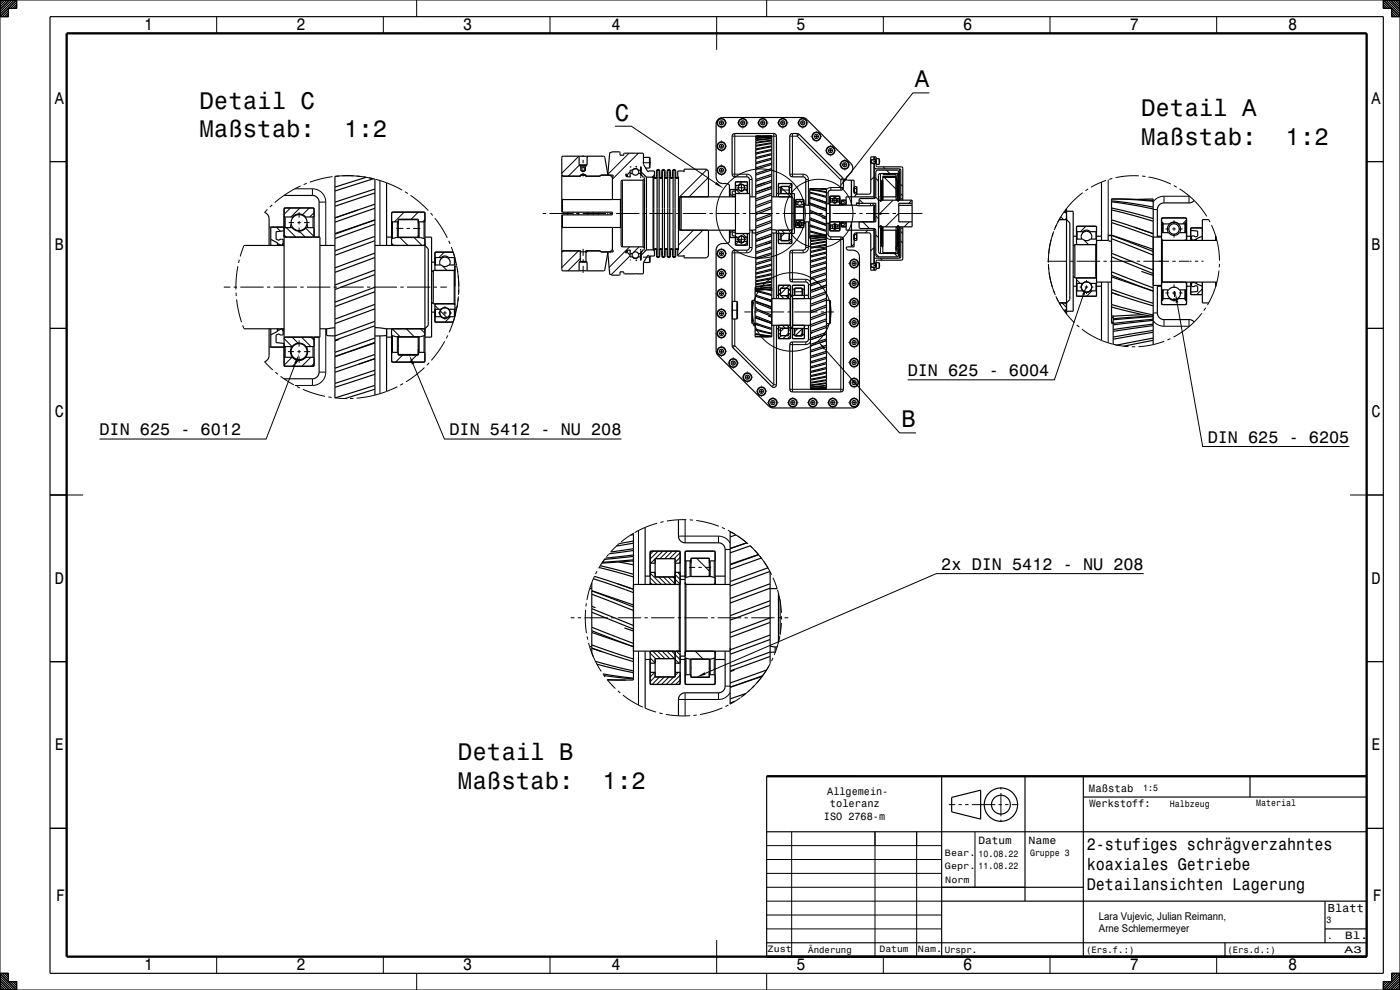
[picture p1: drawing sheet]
<svg xmlns="http://www.w3.org/2000/svg" width="420mm" height="297mm" viewBox="0 0 420 297" stroke-linecap="round" stroke-linejoin="round" font-family="sans-serif">
<defs><g id="words">
<g font-size="7.2">
<text x="274.5" y="26.2">A</text>
<text x="59.8" y="32.6">Detail C</text>
<text x="342.3" y="34.8">Detail A</text>
<text x="59.8" y="41.2">Maßstab:</text>
<text x="103.2" y="41.2">1:2</text>
<text x="184.5" y="36.2">C</text>
<text x="342.3" y="43.5">Maßstab:</text>
<text x="385.7" y="43.5">1:2</text>
<text x="270.5" y="128.2">B</text>
<text x="137.4" y="228">Detail B</text>
<text x="137.4" y="236.6">Maßstab:</text>
<text x="180.8" y="236.6">1:2</text>
</g>
<g font-size="5">
<text x="43.2" y="9.1">1</text>
<text x="88.9" y="9.1">2</text>
<text x="138.9" y="9.1">3</text>
<text x="183.5" y="9">4</text>
<text x="239" y="9.1">5</text>
<text x="288.9" y="9.1">6</text>
<text x="338.9" y="9.1">7</text>
<text x="386.5" y="9.1">8</text>
<text x="16.5" y="31.1">A</text>
<text x="411.5" y="31.1">A</text>
<text x="16.5" y="75.1">B</text>
<text x="411.5" y="75.1">B</text>
<text x="272.3" y="112.8">DIN 625 - 6004</text>
<text x="16.5" y="125.1">C</text>
<text x="411.5" y="125.1">C</text>
<text x="29.8" y="130.5">DIN 625 - 6012</text>
<text x="134.8" y="130.5">DIN 5412 - NU 208</text>
<text x="362.3" y="132.8">DIN 625 - 6205</text>
<text x="282.4" y="170.9">2x DIN 5412 - NU 208</text>
<text x="16.5" y="175.1">D</text>
<text x="411.5" y="175.1">D</text>
<text x="16.5" y="225.1">E</text>
<text x="411.5" y="225.1">E</text>
<text x="326" y="254.9">2-stufiges schrägverzahntes</text>
<text x="326" y="260.9">koaxiales Getriebe</text>
<text x="326" y="267">Detailansichten Lagerung</text>
<text x="16.8" y="270.4">F</text>
<text x="411.8" y="270.4">F</text>
<text x="43.2" y="291.1">1</text>
<text x="88.9" y="291.1">2</text>
<text x="138.9" y="291.1">3</text>
<text x="183.5" y="291">4</text>
<text x="239" y="291.1">5</text>
<text x="288.9" y="291.1">6</text>
<text x="338.9" y="291.1">7</text>
<text x="386.5" y="291.1">8</text>
</g>
<text font-size="3.5" x="398.3" y="273.7">Blatt</text>
<g font-size="3.2">
<text x="248.2" y="238.4">Allgemein-</text>
<text x="326.7" y="237.5">Maßstab</text>
<text x="249" y="242.1">toleranz</text>
<text x="326.8" y="242">Werkstoff:</text>
<text x="247.2" y="246.1">ISO 2768-m</text>
<text x="293.5" y="253.2">Datum</text>
<text x="308.5" y="253.2">Name</text>
<text x="329.7" y="276">Lara Vujevic, Julian Reimann,</text>
<text x="329.7" y="279.6">Arne Schlemermeyer</text>
<text x="403.6" y="281.7">Bl.</text>
</g>
<text font-size="2.9" x="403.4" y="285.9">A3</text>
<g font-size="2.8">
<text x="343" y="237.3">1:5</text>
<text x="350.9" y="242">Halbzeug</text>
<text x="376.9" y="241.9">Material</text>
<text x="283.5" y="256.7">Bear.</text>
<text x="293.6" y="257">10.08.22</text>
<text x="309" y="256.8">Gruppe 3</text>
<text x="283.5" y="260.7">Gepr.</text>
<text x="293.6" y="260.6">11.08.22</text>
<text x="283.6" y="264.9">Norm</text>
<text x="398" y="276.9">3</text>
<text x="398.3" y="281.7">.</text>
<text x="230.3" y="285.7">Zust</text>
<text x="242.5" y="285.8">Änderung</text>
<text x="263.9" y="285.7">Datum</text>
<text x="275.4" y="285.7">Nam.</text>
<text x="283.4" y="285.8">Urspr.</text>
<text x="325.8" y="285.8">(Ers.f.:)</text>
<text x="368.2" y="285.8">(Ers.d.:)</text>
</g>
</g></defs>
<g fill="none" stroke="#000" stroke-width=".3">
<path d="M0 0h420v297h-420zM0 0h.1M.7 0l-.7 .7M1.4 0l-1.4 1.4M2.1 0l-2.1 2.1M2.5 3.2l-1.8 1.8M2.5 3.9l-1.1 1.1M2.5 4.6l-.4 .4M2.8 0l-2.8 2.8M3.5 0l-3.5 3.6M4.3 0l-4.3 4.3M5 0l-5 5"/>
<path d="M5 0v2.5h-2.5v2.5h-2.5M5 .7l-1.8 1.8M5 1.4l-1.1 1.1M5 2.1l-.4 .4M65 5v5M115 5v5M125 0v5M165 5v5M215 5v10M230 0v5M265 5v5M315 5v5"/>
<path d="M365 5v5M415 0v2.5h2.5v2.5h2.5M415 .6l1.8 1.9M415 1.4l1.1 1.1M415 2.1l.4 .4M415.1 0l4.9 4.9M415.8 0l4.2 4.2M416.5 0l3.5 3.5M417.2 0l2.8 2.8M417.5 3.2l1.9 1.8M417.5 3.9l1.1 1.1M417.5 4.6l.4 .4"/>
<path d="M417.9 0l2.1 2.1M418.6 0l1.4 1.4M419.3 0l.7 .7M184.5 37.9h4.9l25.3 17M214.7 36.9h.2M215.9 36.9h1M216.4 35.2v.2M216.4 36.4v1M216.4 38.4v.1M217.9 36.9h.2M221.1 36.9h.2M222.3 36.9h1"/>
<path d="M222.8 35.2v.2M222.8 36.4v1M222.8 38.4v.1M224.3 36.9h.2M227.1 36.9h.2M228.3 36.9h1M228.8 35.2v.2M228.8 36.4v1M228.8 38.4v.1M230.3 36.9h.2M233.1 36.9h.2M234.3 36.9h1"/>
<path d="M234.8 35.2v.2M234.8 36.4v1M234.8 38.4v.1M236.3 36.9h.2M239.1 36.9h.2M240.3 36.9h1M240.8 35.2v.2M240.8 36.4v1M240.8 38.4v.1M242.3 36.9h.2M244.9 39.3v.1M278.8 27.9h-4.9l-20.1 25.7"/>
<path d="M15 48.5h5M88.5 56.6h5.2M90.2 55.8l-4 2.1-3.8 2.9M92 55l-.9 .4M93.7 56.6a4 4 0 0 1 4 4M93.7 56.6v2M99.7 53l-3.4 .6-3.3 1.1M100.7 52.9h-.2M101.7 52.8l-1 .1M102.7 52.7l3.5 .1 3.5 .4M106.1 52.8l-5.4 .1M107.1 52.8l1 .1"/>
<path d="M109 53.1l3.5 .6M110.7 53.3l1 .2M112.6 53.8l4.2 1.4 3.8 1.8M114 54.2v19.4M121.5 57.5l.9 .6M123.2 58.6l2.8 2.2 2.5 2.4M173.7 46.8l-5.2 5.2M173.8 49.5l-3.3 3.4M174.9 46.5v.5M174.9 48v1M174.9 50v.4M174.9 51.2v.4"/>
<path d="M174.9 52v.9M176.5 46.8l-.4 .4M186.7 54.1v20M187.9 52.4v.5M188.7 46l-6.5 6.5M189.1 50.1h.1M191.5 46l-7.8 7.8M192.3 50.1v2.5M192.8 48.8h2.4M194.8 47.2v3.2M196.3 52.5l-.7 .7M197.1 51.7l-.2 .2"/>
<path d="M197.8 51l-.1 .1M198.3 53.3l-.2 .2M198.7 52.9l-.2 .2M199.5 52.1l-.2 .2M200.3 51.3l-.2 .2M200.7 50.9l-.1 .2M212.1 50.9l-8.2 8.2M212.5 53.2l-5.8 5.9M214.7 43.9h.2M214.7 51.1h.2M215.9 43.9h1M215.9 51.1h1"/>
<path d="M216.4 42.2v.2M216.4 43.4v1M216.4 45.4v.1M216.4 49.4v.2M216.4 50.6v1M216.4 52.6v.1M217.9 43.9h.2M217.9 51.1h.2M219.6 40.9h7.1M219.6 52.3h4.4M220.4 40.1v13M220.8 55.6v1.3"/>
<path d="M220.9 56.9l1.1 1.2M221.2 56.3h2.5M222.4 55.1v2.5M222.5 54.6l-1 1M223.4 56.6l-.7 .6M223.7 56.9l.5 .5M224 52.3a1.6 1.6 0 0 1 1.6 1.6M224 52.3v.8M224.1 55.6v1.3M224.8 53.9h.8M225.6 53.9v5.2M231.5 40.9h1.4"/>
<path d="M232.1 40.1v19M233.6 56.2v2M234.1 57h2.9M234.2 56.2v1.9M234.3 56.2l1.9 1.9M234.4 58.1h.1M236.2 58.1l1 1M236.7 58.1h.1M236.8 56.2v1.9M236.9 40.9h2.3M236.9 52.3h4M237.4 56.2v2"/>
<path d="M237.5 55.1l-.8 .8M237.7 40.1v13M239.2 40.9l13 13M239.2 40.1v.8M239.7 40.3l-.5 .6M240.9 52.3a1.6 1.6 0 0 1 1.6 1.6M240.9 52.3v.8M241.1 60l-.5 .5M241.7 53.9h.8M242.5 53.9v7.1M243.2 40.9h.2M244.4 40.9h1"/>
<path d="M244.9 40.4v1M244.9 42.4v.2M246.4 40.9h.2M247.5 45.2h.2M247.9 57.9h.5M248.7 45.2h1M249.1 59.4h.1M249.2 43.5v.2M249.2 44.7v1M249.2 46.7v.2M249.2 56.3l-.7 .1-.6 .5M249.2 56.3h3.8"/>
<path d="M249.2 56.3v.8M249.3 58.9l-.4 .4M250.4 59.2v2M250.7 45.2h.2M251.7 49.4h.2M251.8 59.4h.1M252.2 53.9h.8M252.2 53.9v3.2M252.8 53.4l-.6 .5M252.9 49.4h1M253.4 47.7v.2M253.4 48.9v1"/>
<path d="M253.4 50.9v.2M254.9 49.4h.2M256.2 57.1h.1M256.3 56.2v1.7M256.9 57.1h.2M257 58.3l-.8 .8M257.7 59.8l1.2 1.2M261 48.5h.1M261.4 48h.8M261.4 49h.8M262 48.5h1M262.2 47.3l.6 .6v1.1"/>
<path d="M262.2 50.2l.5 .5M262.2 53l-1 1M262.7 59.1l.8 .9M262.7 53.5l.8 .8M263.8 47.6v1.7M264 48.5h.1M264.1 52.1v6.7M264.8 57.5l-.4 .4M265 50.1l.5 .6M265.3 53.2l3.5 3.6M266 51.1l1 1M267.8 52.9l.3 .3"/>
<path d="M268.8 59.6l.4 .3M269.8 50.7v9.4M270.2 55.3l.6 .6M270.2 58.2l.6 .6M324.8 57.8l-2.6 2.3-2.2 2.5M326.5 56.7l-.9 .5M331.8 54.1l-4.5 2.1M332.5 53.9v16.7M333.7 53.5l-1 .3M341.6 52.8h-3.5l-3.4 .5M342.6 52.8l1 .1M344.6 53.1l3.4 .8 3.3 1.3"/>
<path d="M349.2 58.9a4 4 0 0 0-3.2 1.6M349.2 58.9v2M349.2 58.9h7.7M352.2 55.7l.8 .5M353.9 56.7l2.8 2M356.7 58.7l.2 .2M356.7 58.7v2.2M356.9 58.9l2.8 2.8 2.3 3.2M410 48.5h5M71.4 79.9l-.5 3.4-.1 3.5M71.8 77.9l-.2 1M73.2 73.6l-1.1 3.3"/>
<path d="M80.2 62.8l-.8 .9M81.7 61.4l-.8 .7M82.9 68.1l1.2 1.3M85.2 70.5l.7 .6M85.6 65.1v3.2M85.9 68.3l2.8 2.8M86.6 66.8h1.6M87.1 62.4l-1.9 1.9M89.2 66.8h1M89.7 63.7v1.6M89.7 66.3v1M89.7 68.3v1.6"/>
<path d="M89.8 69.3l1.8 1.8M90 62.4l-2.7 2.7M91.2 66.8h1.7M91.7 68.4l2.4 2.5M92.8 62.4l-2 2M93.9 65.1v3.2M94.2 63.8l-1.3 1.3M95.7 60.6h2M97.7 60.6v13M117.5 73l.6 .6M117.8 66.6v5M118.9 68.5h2.1"/>
<path d="M119.2 66.6v4.7M119.6 71.1v.2M120 71.3l2.4 2.3M121.2 63.6l-2.9 3M122 68.5h1M124 68.5h2.1M124.2 71.3l2.4 2.3M125.3 71.1v.2M125.5 63.6l-2.1 2.2M125.8 66.6v4.7M127.2 66.6v5M127.5 65.9l-.7 .7"/>
<path d="M129.2 63.9l.6 .8M130.5 65.4l2.1 3.1 1.6 2.8M130.7 77.3v2.2M132.8 79.8l1.3 1.3M133.3 75.6l-1.6 1.7M134.6 72.2l.4 1M135.4 74.1l1.1 3.3M135.9 75.6l.6 1.8M136.3 77.3v2.2M136.5 77.4l.5 2.3M137 79.9l.6 6M161.8 64.1h.1"/>
<path d="M162.8 64.1h1M164.8 64.1h7M171.9 63.6v.9M172.8 64.1h1M173.5 75.3l-5 5M174.1 77.5l-3.7 3.8M174.8 64.1h7M174.9 74.6v2.2M174.9 77.8v1M174.9 79.8v2.1M176.4 75.3l-.6 .6M177.9 63.6v.9"/>
<path d="M182.8 64.1h1M184.8 64.1h7M187.9 75.2v.6M188.9 74l-6.2 6.2M189 76.7l-5.6 5.7M189.1 78.1h.1M189.8 75.9l-.1 .2M191.7 74l-1.7 1.7M192.3 75.5v2.6M192.8 64.1h1M192.9 77.1h2.3M194.8 76.8v1.9"/>
<path d="M194.8 64.1h7M200.3 76.8l-.1 .1M201.1 76l-.2 .1M201.9 75.1l-.2 .3M202.8 64.1h1M204.8 64.1h7M208 69.1l-4.5 4.4M210.9 69.1l-7.6 7.5M212.8 64.1h1M214.7 76.1h.2M214.8 64.1h7M215.9 76.1h1"/>
<path d="M216.4 74.4v.2M216.4 75.6v1M216.4 77.6v.1M217.9 76.1h.2M219.6 75.9h4.4M220.4 75.1v15.3M220.6 70.8l.4 .4M220.8 71.2v1.3M221.1 71.8h2.7M221.5 71.6l1.1 1.1M221.6 72.5l-1 .9M222.4 70.5v2.6"/>
<path d="M222.7 70.1l1.2 1.1M222.8 64.1h1M224 75.1v.8M224.1 71.2v1.3M224.2 72.7l-.9 .9M224.8 74.3h.8M224.8 64.1h7M225.6 74.3a1.59 1.59 0 0 1-1.6 1.6M225.6 69.1v5.2M232.1 69.9v19.7M232.8 64.1h1M233.6 69.9v2"/>
<path d="M234.2 70v1.9M234.3 71.1h.1M234.4 70v.1M234.4 72.1v.1M234.5 69.1l.9 .9M234.8 64.1h12M235.3 70.1l-1 .9M236.7 71.1h.1M236.7 70v.1M236.7 72.1v.1M236.8 70v1.9M236.9 75.9h4"/>
<path d="M237.4 69.9v2M237.5 72.1l-.9 1M237.7 75.1v9.5M238.7 66.3l.5 .4M238.8 60.5v.9M238.8 66.7v.9M239.1 67.2h1.7M239.4 66.9l.8 .8M239.9 66.3v1.7M240.6 67.6l-.7 .7M240.9 61.4l.2 .2M240.9 75.1v.8"/>
<path d="M241 62.1v4M241.1 60.5v.9M241.1 66.7v.9M241.7 74.3h.8M242.5 74.3a1.59 1.59 0 0 1-1.6 1.6M242.5 66.6v7.7M247.8 64.1h1M247.9 71.2l.6 .5 .7 .2M247.9 70.3h.5M249 61.6v5M249.1 68.7h.1M249.2 71.9h3.8"/>
<path d="M249.2 71.1v.8M249.4 60.2h2.1M249.4 67.9h2.1M249.8 64.1h7M250.4 66.8v2.1M251.8 68.7h.1M252.2 71.1v46.5M252.9 66.6l-.4 .4M254.5 79.1h.2M255.7 79.1h1M256.2 71h.1M256.2 77.4v.2"/>
<path d="M256.2 78.6v1M256.2 73.2l-.8 .8M256.3 70.2v1.7M256.9 71h.2M257.7 61v.7M257.7 79.1h.2M257.8 64.1h1M258.8 66.6l2 2M259.8 64.1h7M260.4 69l-.8 .9M261 79.7h.1M261.1 61v.7"/>
<path d="M261.4 79.2h.8M262 79.7h1M262.2 78.5l.6 .6M262.2 74.2l-1 1M262.7 76.1l1 1M262.7 64.8l.8 .8M262.7 70.5l.8 .8M262.8 79.2v1M263.8 78.8v1.7M264 60.2h.4M264 64.3h.4M264 79.7h.1"/>
<path d="M264.1 77.5l.6 .6M264.1 68.6v7.5M264.8 68.8l-.4 .4M267.8 64.1h1M267.9 60.1l-4.3 4.3M268.3 76l1 1.1M268.8 70.9l.4 .4M269.2 60.2h.4M269.2 64.3h.4M269.3 60l.3 .3M269.6 64l-4 4.1M269.8 64.1h6.9"/>
<path d="M269.8 68.1v9.4M270.2 69.5l.6 .6M270.2 72.3l.6 .6M272.8 66.6l-1.5 1.5M273.6 60.1l-.9 .9M314.2 78.4h5.8M314.5 79.2l.3 3.2 .9 3.7M314.5 77.2v1M314.6 79.8v1M315.3 71.9l-.6 3.2-.2 3.7M315.9 70l-.3 .9M316.1 69.4l-1 3.3-.5 3.5"/>
<path d="M316.9 67.5l-.4 1M318.2 65.1l-1.9 3.9M318.2 65l.9 .9M319.7 62.9v.9M320 62.6l-2.6 4M320 62.6h-.1M321 78.4h1M323 78.4h7M323.1 69.5v2.2M325.2 72l1.4 1.4M325.8 67.9l-1.7 1.6M328.7 73.4v10"/>
<path d="M328.8 69.5v2.2M331 78.4h1M333 78.4h7M341 78.4h1M343 78.4h7.7M346 62.9h1.2M348.7 72.1v12.5M348.8 66.8h.1M349.6 68.7h1.1M351.7 78.4h1M351.7 68.7h1M352.2 66.1v1.1"/>
<path d="M352.2 68.2v1M352.2 70.2v1.1M353.7 78.4h3M353.7 68.7h1.1M355.6 66.8h.1M356 66l-1.2 1.2M356.9 78.4h.6M358.5 78.4h1M360.5 78.4h.6M362.5 65.8l.5 .9M363.5 67.5l1.7 5.2 .6 5.5M365.8 79.2v1"/>
<path d="M15 98.5h5M67.1 86.1h2M70.1 86.1h1M70.8 87.8l.1 1M71 89.8l.5 3.5 1 3.3M72.1 86.1h7M72.8 97.6l.3 .9M73.2 98.6h.1M80.1 86.1h1M82.1 86.1h7M90.1 86.1h1M92.1 86.1h7"/>
<path d="M97.7 98.6v13M100.1 86.1h1M102.1 86.1h7M110.1 86.1h1M112.1 86.1h7M117.7 98.7l2.3 2.3M120.1 86.1h1M121.9 98.6l2.4 2.4M122.1 86.1h7M126.1 98.6l1.4 1.4M130.1 86.1h1M130.5 91.7l1.1 1.1"/>
<path d="M130.7 92.8v2.2M131.4 93.9h.6M132.1 93.3l2 2M132.1 86.1h2M133 93.9h1M133.5 91.8v.6M133.5 93.4v1M133.5 95.4v.5M135 93.9h.5M135.1 95l-1.6 1.6M136.2 81.1v10M136.3 92.8v2.2"/>
<path d="M136.4 95.1l-.5 1.5M136.4 95.1h.1M136.5 94.9l-1.7 4.8M136.5 94.9l-.1 .2M137.2 80.7l.1 1M137.2 91.4l-.7 3.5M137.5 82.6l.1 5.9M137.5 89.5l-.1 .9M137.5 88.9l-.5 3.5M137.6 86.9v1M214.7 94.1h.2M214.7 88.1h.2"/>
<path d="M214.7 82.1h.2M215.9 94.1h1M215.9 88.1h1M215.9 82.1h1M216.4 80.4v.2M216.4 81.6v1M216.4 83.6v.1M216.4 86.4v.2M216.4 87.6v1M216.4 89.6v.1M216.4 92.4v.2M216.4 93.6v1"/>
<path d="M216.4 95.6v.1M216.4 98.4v.2M216.4 99.6v1M217.9 94.1h.2M217.9 88.1h.2M217.9 82.1h.2M219.5 93.1h1.9M220.4 95.7v8M223.3 93.6h1.9M226.2 93.6h1M228.2 93.6h7M232.1 97.6v17.8"/>
<path d="M233.5 97.8l.7 .7M233.5 89.4l.3 .2M233.7 88.1l.4 .4M233.9 85.6l-.4 .4M234.1 86.8l-.2 .2M234.3 88.7l.9 .9M234.7 97.6l.9 .9M235.2 98.5l-1.1 1M235.3 85.6l-.9 .9M235.7 88.7l.8 .8M236.1 97.6l1 1M236.2 93.6h1"/>
<path d="M236.5 99.9l-1.6 1.7M236.5 88.6v.1M236.6 88.1l.5 .6M236.8 85.6l-2.7 2.6M236.9 83.8h4.8M237 89.6v8M237.1 86.6l-.4 .4M237.8 89.6v8M237.8 86.8v1.9M237.8 98.4v2M238.2 87.5h2.7M238.2 93.6h7"/>
<path d="M238.3 86.8v1.8M238.3 98.5v1.9M238.4 99.6h.1M238.5 88.6h.1M238.5 98.5h.1M239.3 98.5l-.9 1M240.6 99.6h.1M240.6 88.6h.1M240.6 98.5h.1M240.6 98.7l-2 2M240.7 86.8v1.8M240.7 98.5v1.9"/>
<path d="M241.1 97.6h.1M241.2 86.8v1.9M241.2 98.4v2M241.7 83.8l.9 .3 .5 .5M241.7 83.8v.8M242.5 85.4h.6M246.2 93.6h1M248.2 93.6h2M254.5 96.8h.2M254.5 90.8h.2M254.5 85.1h.2M255.7 96.8h1"/>
<path d="M255.7 90.8h1M255.7 85.1h1M256.2 80.6v.1M256.2 83.4v.2M256.2 84.6v1M256.2 86.6v.1M256.2 89.1v.2M256.2 90.3v1M256.2 92.3v.2M256.2 95.1v.2M256.2 96.3v1M256.2 98.3v.2"/>
<path d="M257.7 96.8h.2M257.7 90.8h.2M257.7 85.1h.2M261.4 80.2h.8M314.7 81.8l.7 3.2 1.2 3.5M316 87l.4 1M316.8 88.9l1.5 2.8 1.7 2.5M317 89.4l.5 .9M317.7 90.8l.5 .9M318.6 90.9l1.4 1.3M319.7 93v.8M319.9 94.1v.1"/>
<path d="M320 94.2l2.3 2.6M323 83.9l1.1 1.1M323 97.5l.8 .6M323.1 85v2.3M323.9 86.1h.6M324.6 98.7l4.2 2.7 5 1.8M325 88.5l-8.7 25.5h-44M325.5 86.1h1M326 84.1v.5M326 85.6v1M326 87.6v.6M327.5 86.1h.5"/>
<path d="M327.6 87.3l-1.6 1.6M328.8 85v2.3M332.5 84.6v18.3M346 96.2a4 4 0 0 0 3.2 1.7M346 93.9h1.2M348.6 88.3l.1 .1M348.8 89.9v.1M349.2 97.9h7.7M349.2 95.9v2M349.6 87.9h1.1M351.7 87.9h1M352.2 85.3v1.1"/>
<path d="M352.2 87.4v1M352.2 89.4v1.1M353.1 90.8l7.7 43.1h44M353.7 87.9h1.1M355.6 89.9v.1M356.7 98l-2.3 1.7-2.4 1.4M356.7 95.9v2.1M356.9 97.9l-.2 .1M360.6 94l-3.7 3.9M360.7 86.7l-1.7 1.7M361.7 92.3l-.5 .9M365.7 81.2l-1.2 5.3-2.3 5"/>
<path d="M410 98.5h5M79.4 108.5l2.5 2.5M82.6 111.7l.8 .6M84.2 112.9l4 2.6M85.2 101.6l2.4 2.4M85.6 104v3.2M86.4 105.5h1.8M87.6 107.2l-2.3 2.3M87.6 101.1l1.8 1.8M88.5 115.6h5.2M88.7 109l-8.9 22.7h-50M89.1 115.9l.9 .5"/>
<path d="M89.2 105.5h1M89.5 108.1l-1.8 1.8M89.7 102.1v1.9M89.7 105v1M89.7 107v1.8M90.5 101.1l2.8 2.9M90.9 116.8l3.2 1.2 3.4 .9M91.2 105.5h1.9M93.3 107.2l-2.7 2.7M93.3 101.1l.9 1M93.7 113.6v2M93.9 104v3.2"/>
<path d="M94.2 109l-.8 .9M95.7 111.6h2M97.7 111.6a4 4 0 0 1-4 4M98.5 119.1l1 .1M100.4 119.3l3.6 .3M106 119.5l-1 .1M114 100.8v17.3M115.8 117.5l-4.3 1.3-4.5 .7M117.8 100.7v5M119.2 116l-3.3 1.5M119.2 101v4.7M119.5 103.7h.1"/>
<path d="M119.6 101v.1M119.6 106.4v.1M120.8 106.5l-2.1 2.1M120.9 115.1l-.8 .5M123.9 109.2l9.4 22.5h53.1M125 106.5l-2.1 2.1M125.3 103.7h.2M125.3 101v.1M125.3 106.4v.1M125.8 101v4.7M125.8 105.7l-.3 .4M127.2 100.7v5"/>
<path d="M127.3 110.3l-2.6 2.3-2.9 2M128.7 108.9l-.7 .7M133.4 102.4l-1.7 2.8-2.3 2.9M134.3 100.6l-.4 .9M214.7 105.4h.2M214.7 100.1h.2M215.9 105.4h1M215.9 100.1h1M216.4 101.6v.1M216.4 103.7v.2M216.4 104.9v1M216.4 106.9v.2"/>
<path d="M217.9 105.4h.2M217.9 100.1h.2M218.3 108.9h.2M219.5 108.9h1M219.6 103.7h.8M220 107.2v.2M220 108.4v1M220 110.4v.2M220.4 103.7l11.7 11.7M220.4 103.7l-.5 .6M221.5 108.9h.2M222.5 113.2h.2"/>
<path d="M223.7 113.2h1M224.2 111.5v.2M224.2 112.7v1M224.2 114.7v.1M225.7 113.2h.2M226.8 117.4h.2M228 117.4h1M228.5 115.7v.2M228.5 116.9v1M228.5 118.9v.2M230 117.4h.1M231.8 119.1v.2"/>
<path d="M232.1 115.4l-.5 .6M232.1 115.4h.8M234.4 100.7l-.8 .8M236.9 103.4h4.8M236.9 116.8h6.2M237.1 100.8l-.8 .8M237.7 102.6v15M237.8 119.1v.2M238.5 100.7h.1M240.6 100.7h.1M240.6 100.1l-.6 .6M241.7 102.6v.8"/>
<path d="M242.5 101.8h.6M243.1 102.6l-.6 .6-.8 .2M243.8 119.1v.2M247.3 104.6l22.6 25.3h4.9M247.9 116.8h5.1M249.8 119.1v.2M254.5 114.8h.2M254.5 108.8h.2M254.5 102.8h.2M255.7 114.8h1M255.7 108.8h1M255.7 102.8h1"/>
<path d="M256.2 101.1v.2M256.2 102.3v1M256.2 104.3v.2M256.2 107.1v.2M256.2 108.3v1M256.2 110.3v.2M256.2 113.1v.2M256.2 114.3v1M256.2 116.3v.2M256.2 119.1v.2M257.7 114.8h.2M257.7 108.8h.2"/>
<path d="M257.7 102.8h.2M333.9 103.3h.1M334 103.3l1.1 .2M335.1 103.5l3.5 .5M339.6 104h1M349.3 102.4l-3.8 1.1-3.9 .5M351.1 101.6l-.9 .4M230.2 120.8h.1M231.3 120.8h1M231.8 120.3v1M231.8 122.3v.2M233.3 120.8h.2"/>
<path d="M236.1 120.8h.2M237.3 120.8h1M237.8 120.3v1M237.8 122.3v.2M239.3 120.8h.2M242.2 120.8h.1M243.3 120.8h1M243.8 120.3v1M243.8 122.3v.2M245.3 120.8h.2M248.2 120.8h.1M249.3 120.8h1"/>
<path d="M249.8 120.3v1M249.8 122.3v.2M251.3 120.8h.2M254.5 120.8h.2M255.7 120.8h1M256.2 120.3v1M256.2 122.3v.2M257.7 120.8h.2M15 148.5h10M190.1 159.9l-3.8 2.7M191.5 159.2v16.1M197.1 157l-3.5 1.2-3.2 1.6"/>
<path d="M199.1 156.5l-1 .2M205.5 155.9v6.9M205.9 155.9l-5.8 .4M206.9 156h1M208.9 156.1l3.4 .7 3.3 1.1M216.6 158.3l.9 .4M218.4 159.1l3.2 1.9 2.6 2M219 159.4l.1 .1M219.5 159.7l.9 .5M405 148.5h10M178.4 172.8l-1.4 3.6-.9 3.6M179.1 171.4l-.4 .8"/>
<path d="M180.3 169.4l-.1 .1M181.4 167.7l-.8 1.2M181.5 167.6l-1.9 2.9M182.6 166.3l-.6 .7M185.9 163l-2.6 2.5M195 171.9l3.5 3.4M195 173.3l2 2M195 174.7l.6 .6M196 165.3l-1 1M196.2 171.7l.3 .3M196.5 167.6l-1.3 1.4M197.4 165.3l-2.4 2.4"/>
<path d="M197.6 173.1l2.3 2.2M198.9 165.3l-2.3 2.3M199 173.1l2.3 2.2M200.3 165.3l-2.3 2.3M200.5 173.1l2 2.1M201.7 165.3l-2.3 2.3M201.9 173.1l2.1 2.1M202.5 172.3l1.5 1.5M203.1 165.3l-2.3 2.3M203.3 171.7l.7 .7M203.5 160.8h12M203.8 175.3v20"/>
<path d="M204 165.8l-1.7 1.8M204 168.6l-.3 .4M204 167.2l-1.5 1.5M205.8 175.3v20M205.8 168.3v4.9M206.7 170.2h1.8M207 168.3v4.7M207.4 172.9v.1M209 167.5l3.8 3.8M209.5 170.2h1M211.5 170.2h1.8M212.6 172.9v.1"/>
<path d="M213.1 168.3v4.7M214.3 168.3v4.9M215.5 160.8a4 4 0 0 1 3.5 2.1M215.5 160.8v2M217.5 164.8h1.5M221.2 160.8l2.8 2M224 162.8v.1M224 162.9l.4 .3M224.9 163.6l.8 .7M225.1 163.8l2.5 2.6M226.4 165l2.2 2.7 1.9 2.9M227.9 166.9l.7 .7"/>
<path d="M229.1 168.5l1.9 3.1M231 171.5l.5 .9M231.9 173.3l1.3 3.3M233.2 176.9l.8 3.4M233.9 179.7l.5 4.2M343.1 172.1h-62.2l-69.3 29.9M15 198.5h5M171.2 185.3h1.1M173.3 185.3h1M175.3 185.3h7M175.7 183l-.1 3.5 .3 3.4M175.9 181l-.1 1"/>
<path d="M176.1 190.9l.2 1M176.6 192.9l1.4 4.2M177.5 195.9l1.2 2.7 1.7 2.8M183.3 185.3h1M185.3 185.3h7M191.5 195.3v16.2M193.3 185.3h1M195 196l1.7 1.6M195 197.4l1.5 1.5M195 198.8l.2 .2M195.3 185.3h7M195.8 195.3l2.3 2.3"/>
<path d="M197.2 195.3l2.3 2.3M198.7 195.3l2.2 2.3M200.1 195.3l2.2 2.3M201.5 195.3l2.5 2.6M202.5 197.8l1.2 1.2M202.9 195.3l1.1 1.2M203.3 185.3h1M205.3 185.3h7M205.8 197.5v4.9M207 197.7v4.7M207.4 197.7h.1M208.6 195.3l2.3 2.4"/>
<path d="M212.6 197.7h.1M213.1 197.7v4.7M213.3 185.3h1M214 195.3h.1M214.3 197.5v4.9M215.3 185.3h7M223.3 185.3h1M225.3 185.3h7M230.7 199.8l-2.7 4-3.6 3.7M231 199.2l-1.8 3-2.2 2.7M231 199.1h.1M231.9 197.4l-.4 .9"/>
<path d="M233.2 193.8l-.9 2.7M233.3 185.3h1M234 190.7l-.9 3.4M234.4 186.9l-.4 3.5M234.5 184.9v1M235.3 185.3h1.2M410 198.5h5M180.9 202.3l.6 .8M182.1 203.9h.1M182.2 203.9l2.4 2.7M185.3 207.2l.8 .7M186.9 208.5l3.1 2.1 2.8 1.5"/>
<path d="M193.5 212.4l3.3 1.2M196.4 201.7l-1.4 1.4M196.5 203l-1.5 1.5M197.8 213.9l1 .2M197.9 203.1l-2.3 2.2M199.3 203.1l-2.3 2.2M199.8 214.3l4 .5 3.2-.1M200.7 203.1l-2.3 2.2M202.1 203.1l-2.2 2.2M203.5 201.7l-1 1M203.5 209.8h12M204 204l-1.3 1.3"/>
<path d="M204 202.6l-2.7 2.7M205.5 207.8v7M207.3 200.5h.2M207.4 203.2h.1M209 214.5l-1 .1M212.6 200.5h.2M212.6 203.2h.1M215.5 207.8v2M216.7 212.4l-3 1.1-3.7 .9M217.5 205.8h1.5M218.5 211.5l-.9 .5M219 207.8a4 4 0 0 1-3.5 2"/>
<path d="M222 209.4l-3 1.9M223.6 208.2l-.8 .6M224.9 207.1l-2.7 2.2M226.3 205.7l-.7 .7M230 232.9h27.5M300.3 236.2v.7M300.3 237.9v7M410 232.9v54.1h-180M15 248.5h5M230 257.9h52.5M230 253.7h52.5M237.5 249.5v37.5"/>
<path d="M262.5 249.5v37.5M275 249.5v37.5M284.6 241.4h2M287.6 241.4h1M289.6 241.4h1M291.6 241.4h7M292.5 249.5v16.7M299.6 241.4h1M300.3 245.9v.7M301.6 241.4h1M303.6 241.4h1.9M410 248.5h5"/>
<path d="M230 266.2h77.5M230 274.5h52.5M230 270.3h52.5M230 262h52.5M230 278.7h52.5M0 292h2.5v2.5h2.5v2.5M0 296.3l.7 .7M0 295.6l1.4 1.4M0 294.9l2.1 2.1M0 294.2l2.8 2.8M0 293.5l3.5 3.5M0 292.8l4.2 4.2"/>
<path d="M0 292.1l4.9 4.9M.7 292l1.8 1.8M1.4 292l1.1 1.1M2.1 292l.4 .4M3.2 294.5l1.8 1.8M3.9 294.5l1.1 1.1M4.6 294.5l.4 .4M65 287v5M115 287v5M125 292v5M165 287v5M215 282v10"/>
<path d="M230 292v5M265 287v5M315 287v5M365 287v5M415.4 294.5l-.4 .5M416.2 294.5l-1.2 1.2M416.9 294.5l-1.9 1.9M417.9 292l-.4 .4M418.7 292l-1.2 1.2M419.4 292l-1.9 1.9M420 292h-2.5v2.5h-2.5v2.5M420 296.3l-.7 .7"/>
<path d="M420 295.6l-1.4 1.4M420 294.9l-2.1 2.1M420 294.2l-2.8 2.8M420 293.5l-3.5 3.5M420 292.8l-4.2 4.2M420 292.1l-4.9 4.9"/>
<circle cx="216.4" cy="36.9" r="1.17"/>
<circle cx="222.8" cy="36.9" r="1.17"/>
<circle cx="228.8" cy="36.9" r="1.17"/>
<circle cx="234.8" cy="36.9" r="1.17"/>
<circle cx="240.8" cy="36.9" r="1.17"/>
<circle cx="216.4" cy="43.9" r="1.17"/>
<circle cx="216.4" cy="51.1" r="1.17"/>
<circle cx="244.9" cy="40.9" r="1.17"/>
<circle cx="249.2" cy="45.2" r="1.17"/>
<circle cx="253.4" cy="49.4" r="1.17"/>
<circle cx="216.4" cy="76.1" r="1.17"/>
<circle cx="228.2" cy="64.1" r="13.4"/>
<circle cx="245.6" cy="64.1" r="10.3"/>
<circle cx="256.2" cy="79.1" r="1.17"/>
<circle cx="216.4" cy="94.1" r="1.17"/>
<circle cx="216.4" cy="88.1" r="1.17"/>
<circle cx="216.4" cy="82.1" r="1.17"/>
<circle cx="237.5" cy="93.6" r="11.8"/>
<circle cx="256.2" cy="96.8" r="1.17"/>
<circle cx="256.2" cy="90.8" r="1.17"/>
<circle cx="256.2" cy="85.1" r="1.17"/>
<circle cx="216.4" cy="105.4" r="1.17"/>
<circle cx="216.4" cy="100.1" r="1.17"/>
<circle cx="220" cy="108.9" r="1.17"/>
<circle cx="224.2" cy="113.2" r="1.17"/>
<circle cx="228.5" cy="117.4" r="1.17"/>
<circle cx="256.2" cy="102.8" r="1.17"/>
<circle cx="256.2" cy="108.8" r="1.17"/>
<circle cx="256.2" cy="114.8" r="1.17"/>
<circle cx="231.8" cy="120.8" r="1.17"/>
<circle cx="237.8" cy="120.8" r="1.17"/>
<circle cx="243.8" cy="120.8" r="1.17"/>
<circle cx="249.8" cy="120.8" r="1.17"/>
<circle cx="256.2" cy="120.8" r="1.17"/>
</g>
<g fill="none" stroke="#000" stroke-width=".35">
<path d="M15 5h400v287h-400zM215.8 36.5l.6-.3 .6 .3v.7l-.6 .3-.6-.3zM222.2 36.5l.6-.3 .6 .3v.7l-.6 .3-.6-.3zM228.2 36.5l.6-.3 .6 .3v.7l-.6 .3-.6-.3zM234.2 36.5l.6-.3 .6 .3v.7l-.6 .3-.6-.3zM240.2 36.5l.6-.3 .6 .3v.7l-.6 .3-.6-.3zM85.2 58.6h8.7a2 2 0 0 1 1.8 2v10.5M100.7 52.9h-.2v66.5M109.9 53.2l-9.4 2.9M112 53.6l-11.5 3.7M112.5 57.9l-12 4M112.5 56.7l-12 4"/>
<path d="M112.5 53.7v64.8M116 54.8v18.8M168.5 59.7l.2 .2M168.5 52.5l.4 .4M168.7 59.9v3.8M168.8 52.7l-.3 .3M168.9 52.9h5.3M168.9 52.9h.1M173.7 46.9h-4.8l-.3 .2-.1 16.6h15.2v.8h-15.2l.1 16.6 .3 .2h4.8M173.7 46.9h2.4M173.7 46.9v2.6M173.7 49.5h2.4"/>
<path d="M173.7 49.5l.4 .2M174.1 49.7v.4h1.7v-.4M174.1 49.7h1.7M174.2 52.9l-.1-.5h1.7l-.1 .5M174.2 52.9v-.3h1.5v.3M174.2 50.1v1.2h1.4v-1.2M174.3 52.5l.6-.4 .6 .4M174.4 51.3l.5 .3 .5-.3M174.6 50.1v1.2M175.3 50.1v1.2M175.7 52.9h4.3M176.1 46.9l5.2 .1 1 5.4 .6-6.6h.5l.2-.2h2.3l.1 1h1.1l.2-.6h3.4l.2 .2 .1-.2h1.9a6.1 6.1 0 0 0 1.4 5.5l.2-.2h1.8v1.7l.3 .3 .3-.3v-1.7l.3-.4h.5l.2 .5v1.6l.3 .3 .3-.3v-1.7l.6-.4 .4 .2v1.9l.3 .3 .3-.3v-1.7l.6-.4 .4 .2v1.9l.3 .3 .3-.3v-1.7l.6-.4 .4 .2v1.9l.3 .3 .3-.3v-1.7h1.8l.1 .2v-.7h6.7l.6 .6v7.7"/>
<path d="M176.1 46.9v2.6M176.1 49.5l-.3 .2M180 52.9h.1M180.3 52.6l3.6-.1v.6h-.6v-.5M180.3 52.6l-.3 .3M180.3 52.5h2M180.3 52.5v.1M180.3 52.5l-.3 .4M182.3 52.5v.1M183.7 53.1v6.8M186.1 59.9h-17.4M186.1 59.9v8.4"/>
<path d="M186.3 59.7l-.2 .2M188.2 52.4l-.5-.2 .2 .7 1.1 .1M188.2 52.4v.6M189 52.1h.8M189 51.6l-.8 .8M189.1 50.1h-.1M189.7 51.9l-.1 .2M189.8 51.1l-.1 1M189.8 51.1a1 1 0 0 1 1.7 0M189.8 52.1a1 1 0 0 0 1.7 0h.7M189.8 51.1h-.8v2M189.8 51.1h.1"/>
<path d="M190.5 50.6l.7 .2 .3 .3M190.5 50.6l-.7 .5M190.6 50.6h-.1M190.9 50l-.2 .1 .2-.2v.2M191.5 51.1h.7M191.5 51.1h.1M191.5 51.1v1M191.6 51.9v.2M192.1 53.1h.1M192.1 53.1l.1 .2zM192.3 52.6v-2.5h-.2l.1 2.5h.5v.5l.6 .2v21.5l-.6 .2v.5h-.5l-.1 2.6 .2-.1v-2.5M192.3 51.6l1.6 1.6"/>
<path d="M192.9 54.1h-6.2l-.4 .4 .1 19.4 .3 .2h6.2M192.9 54.1v20M193 47.2h1.8l.2 .2v2.9l-1.3 .1M193.3 53.7l-.4 .4M193.9 53.2h2M193.9 53.2v21.8M195.9 53.2l.2-.2v22.2l-.2-.2M195.9 53.2v21.8M196.1 53l.5 .5 .4-.1 .1-.4M197.2 51.1h.2l.3 .3v25.4l-.3 .3-.3-.3zM197.7 53l.5 .5 .4-.1 .1-.4M198.8 51.1h.2l.3 .3v25.4l-.3 .3-.3-.3z"/>
<path d="M199.3 53l.5 .5 .4-.1 .1-.4M200.4 51.1h.2l.3 .3v25.4l-.3 .3-.3-.3zM200.9 53l.5 .5 .4-.1 .1-.4M202 51.1h.2l.3 .3v25.4l-.3 .3-.3-.3zM202.5 53l.5 .5 .4-.1 .1-.4v22.1l-.4-.5-.5 .2-.1 .3M203.5 58.9l.2 .2M203.7 59.1h16.9M203.7 59.1v4.7M203.9 59.5l.4-.4v10l-.4-.4zM212.5 58.9l-.2 .2M215.8 43.5l.6-.3 .6 .3v.7l-.6 .3-.6-.3zM215.8 50.7l.6-.3 .6 .3v.7l-.6 .3-.6-.3z"/>
<path d="M218.8 59.1l-.1-3.7-.6-.3h-1.4a2.01 2.01 0 0 1-1.9-2v-16a2 2 0 0 1 2-1.8h24.4l.9 .5 13.2 13.3a2 2 0 0 1-.1 2.7l-1.4 1.5v.4l.4 .4h2v3.6l.2 .4 4.2 .2 .5-.2 .1-.4v-10.6h1.6v2.6l.3 .3 7.5 .1 .2 .4v9.6M218.8 56.9h1.8M219 58.3l.8 .4M219.1 56.9l-.1 2.2M219.8 58.7l.1 .2M219.8 58.7v.4M219.9 58.9v.2M220.5 58.7l-.1 .4-.5-.2M220.6 56.9h.1M220.6 57.8l.3 .3M220.6 57l1-.1a1.03 1.03 0 0 0 1.7 0l.9 .1M220.6 55.5l1.1 .1"/>
<path d="M220.6 57.3l-.9 .1v.9h.8v.8M220.6 58.1h4.3v12h-4.3M220.9 54.6l-.3 .2M221.4 56.9h.1M221.5 56.5l-.1 .4M221.7 55.6a1.03 1.03 0 0 1 1.5 0M221.7 55.6v.2M223.2 55.6v.2M223.4 56.5l.1 .4M223.5 56.9h.1M224 54.6l.2 .2M224.2 57.8l-.2 .3"/>
<path d="M224.2 55.5l-1 .1M224.2 58.1v-3.5h-3.6v19h3.6v-3.5M224.8 58.1l-.1-4.7-.6-.3-3.9-.1-.5-.5v-11.9l.7-.5h11.8l.6 .3 .1 .5v18.2M224.9 59.1h1.8M226.7 41l4.8-.2-4.8 .3M226.7 40.8h1.5M226.7 40.8v46.3l4.8-.3M226.7 55.8l2.8-1zM231.5 40.8v60.2l-.9 .1M231.5 50.6l-4.8 1.5M231.5 51l-4.8 1.5M231.5 48.9l-4.8 1.4"/>
<path d="M231.5 49.4l-4.8 1.4M231.5 47.4l-4.8 1.3M231.5 47.8l-4.8 1.3M231.5 46.4l-4.8 1.2M231.5 46.1l-4.8 1.1M231.5 45.1l-4.8 1.1M231.5 44.8l-4.8 1.1M231.5 44l-4.8 1M231.5 43.7l-4.8 1M231.5 43l-4.8 .9M231.5 42.8l-4.8 .8M231.5 42.2l-4.8 .7"/>
<path d="M231.5 42.1l-4.8 .6M231.5 41.6l-4.8 .6M231.5 41.5l-4.8 .5M231.5 41.1l-4.8 .3M231.5 41.2l-4.8 .4M231.5 40.8l-4.8 .1M231.5 40.8h-4.8M231.5 60l-4.8 1.7M231.5 58l-4.8 1.7M231.5 58.5l-4.8 1.7M231.5 56l-4.8 1.7M231.5 56.5l-4.8 1.7"/>
<path d="M231.5 54.6l-4.8 1.7M231.5 54.1l-2 .7M231.5 52.8l-4.8 1.6M231.5 52.3l-4.8 1.6M231.5 56l-4.8 1.6M231.5 59.1h6l.4 .4v9.2l-.4 .4h-4.6M232.9 58.1h.6M233.5 58.8l.3 .3M233.5 59.1v-4h4v18h-4v-4M233.5 56.1h.8M233.5 58.3h4M233.8 55.1l-.3 .2"/>
<path d="M234.3 56h2.4M234.3 58h2.4M234.3 58.1v-2.2h2.4v2.2M236.7 56.1h.8M237.3 55.1l.2 .2M237.5 58.8l-.2 .3M237.5 58.1h.8v12h-.8M238.9 59.9l-.2 .1M241 59.9l.1 .1M242.9 59.4l1.4 .5a13 13 0 0 0 4.6 1.3M242.9 59.1l2.8 .9M242.9 57.9l5 1.4"/>
<path d="M242.9 57.7l5 1.2M242.9 56.9l5 .9M242.9 56.8l5 .8M242.9 56.6l5 .3M242.9 56.6l5 .2M242.9 56.6v14.9l5-.5M244.3 40.6l.6-.3 .6 .3v.7l-.6 .3-.6-.3zM245.7 60l2.2 .8zM246.2 56.6h1.7v60.2M248.6 44.8l.6-.3 .6 .3v.7l-.6 .4-.6-.4zM249 59.7h.1M249.1 59.4h.1"/>
<path d="M249.1 59.6l-.1-.2v1.2M249.1 59.4v.2M249.1 59.6v1M249.1 59.6l1.4-.2 1.3 .2M249.1 58.9l-.2 .2M251.7 58.9l.2 .2M251.8 59.6v1M251.8 59.4v.2M251.8 59.4h.1M251.8 59.6v-.2v1.1M251.9 59.7h.1M252.8 49.1l.6-.4 .6 .4v.7l-.6 .3-.6-.3z"/>
<path d="M255.4 54.1v7.5M256.3 56.2l-.1 .1M256.3 56.2h.1M256.3 57.7h.6M256.3 56.6h.6M256.9 56.6v1.1M256.9 56l.1 2.3-.1-.6M256.9 56v.6M256.9 56h-.6v2M261.2 48.9l.1 .1M261.3 49h1.5M261.3 48v1"/>
<path d="M261.3 48h-.1M262.2 50.7h7.6l.4 .1v9.3M262.2 59.1h-8.4v2.5M262.2 47.1v.9M262.2 49v10.5M262.7 48v1M262.7 48.9l.1 .1M262.8 48h-.1M262.8 49h.1M262.8 47.9l-1.5 .1M262.8 47.6l1 .1v1.5l-1 .1M262.8 47.9v.1"/>
<path d="M264.1 58.8h.3v1.5h-.3zM264.4 59.9l.1 .1M264.5 60h.2M264.5 60v.1M264.7 60v.1M264.8 54.2h-.4v5.9M264.8 59.1h4M264.8 53.2h4M264.8 52.3h4v7.8M264.8 59.9l-.1 .1M268.8 54.2h.4l.1 6.1h.3v-1.5h-.3M268.8 52.9h-4v7.2"/>
<path d="M268.8 59.9l.1 .1M268.9 60h.2M268.9 60v.1M269.1 60v.1M269.2 59.9l-.1 .1M269.3 52.1h-5.2l-.4 .1-.2 .5 .1 23 .5 .4h5.2M269.3 52.1v6.7M269.5 58.8v-7.5l-.2-.2h-6l-.4 .1-.2 .5v7.5l-.6 .4h-4.2l-.2 .2v1.2M269.5 51.9l-.2 .2M270.2 59.7h.6M330.5 54.6v17.5M333.5 59.7l5 .1 7.5 .6"/>
<path d="M333.5 59.7l6.5 .1 6 .3M333.5 59.7v37.3h.5M341.5 59.8l4.5-.1v43.7M73.2 73.6h12M79.4 63.7a2 2 0 0 1 1.3 1.9v8M80.7 68.1h4.5M81.2 71.8l2 1.1M81.4 68.1l-.2 .2v5.3M83.2 72.9l.2 .2M83.2 72.9v.7M83.4 73.1v.5M85 72.9l-.4 .7-1.2-.5"/>
<path d="M85 68.1l.2 .2M85.2 70.6l.2 .4 .4 .1M85.2 68.6l.3-.3h2.2a2.58 2.58 0 0 0 4.1 0h2.2l.2 .3M85.2 64.8l.3 .3h2.3M85.2 69.2l-2.4 .3v2.3l1 .3 .4-.3h.8v1.8M85.2 71.1h10.8v30h-10.8M85.8 62.4l-.4 .2-.2 .3M87.1 68.3h.1M87.4 67.2l-.3 1.1M87.8 65.1a2.57 2.57 0 0 1 3.9 0M87.8 65.1v.3M91.7 65.1v.3"/>
<path d="M92.1 67.2l.2 1.1M92.3 68.3h.1M93.7 62.4l.3 .1 .2 .4M94.2 70.6l-.1 .3-.4 .2M94.2 64.8l-.3 .3h-2.2M94.2 71.1v-8.7h-9v47.5h9v-8.8M96 73.6h4.5M107.4 63l-6.9 2.4M112.5 77.3l-12 4.4M112.5 75.9l-12 4.5M112.5 72.2l-12 4.4M112.5 70.9l-12 4.4"/>
<path d="M112.5 67.3l-12 4.3M112.5 66l-12 4.3M112.5 62.5l-12 4.2M112.5 61.3l-5.1 1.7M112.5 66l-12 4.1M112.5 73.6h15l1 1v23l-1 1h-11.6M116 71.1h1.5M117.5 73.1l.2 .4 .3 .1M117.5 66.3l.3 .3h1.4l.3-.3M117.5 71.6l1.3-.3h7.3l1.4 .3M117.5 73.6v-10h10v45h-10v-10M118 63.6l-.4 .2-.1 .4"/>
<path d="M119.5 66.1l.1-.2h5.7l.2 .2M119.5 71l.1 .1h5.7l.2-.1M119.5 71.3v-5.5h6v5.5M125.5 66.3l.3 .3h1.4l.3-.3M126.9 63.6l.4 .2 .2 .4M127.5 73.1l-.1 .3-.5 .2M127.5 71.1h2v30h-2M129.5 78.6h1M130.5 79.6l1.8-.1a1.59 1.59 0 0 0 2.3 0l1.9 .1M130.5 77.1l.2 .2h1.7M130.8 75.6l-.3 .3M132.1 79.5a1.59 1.59 0 0 1 1.4-2.4 1.59 1.59 0 0 1 1.4 2.4"/>
<path d="M132.4 77.3a1.59 1.59 0 0 1 2.2 0M132.4 77.3v.3M134.6 77.3v.3M135.9 75.6h-5.4v5.5M136.4 77.2l-1.8 .1M136.5 78.6h.3M136.5 77.4v17.5M136.5 79.9h.5M168.5 75.1l.3 .3 .1-.2M168.7 68.2l17.4 .1M168.7 64.5v3.7M168.7 68.2l-.2 .2"/>
<path d="M168.9 75.3l-.4 .4M168.9 75.2v.1M170.3 63.7v.8M173.5 63.7v.8M173.7 78.7v2.6M173.7 78.7h2.4M174.1 78.4l-.4 .3M174.1 78.4h1.7M174.2 75.2l-5.3 .1M174.2 75.2l-.1 3.2M174.2 75.2v.3h1.5v-.3M175.7 75.2h4.3"/>
<path d="M175.7 75.2l.1 3.2M175.8 78.4l.3 .3M176.1 78.7v2.6M176.3 63.7v.8M179.5 63.7v.8M180 75.2l.3 .3M180 75.2v.1M180 75.3l.3 .3M180.3 75.5h3v-.5l.6 .1v.5h-3.6M180.3 75.5v.1M182.3 63.7v.8M182.3 75.5v.1"/>
<path d="M182.3 75.6h.1M183.7 68.2v6.9M186.1 68.3l.2 .2M188.2 75.1v.7M188.2 75.8l.8 .8M189 75.2l-.7-.1-.4 .1-.2 .8 .5-.2M189 76.1h.8M189 75.1v2h.8M189.1 78.1h.1M189.6 76.1l.1 .1M189.7 76.1l.1 .9M189.8 77h.1"/>
<path d="M189.8 77.1a1 1 0 0 0 1.7 0M189.8 77l.3 .3 .7 .2M189.8 76.1a1 1 0 0 1 1.7 0h.7M190.8 77.5h-.2M190.9 78.1v.2l-.2-.2 .2 .1M191.5 77l-.7 .5M191.5 77.1h.7M191.5 77v.1M191.5 76.1v.9M191.6 76.1v.1M192.1 75.1h.1M192.2 74.8v.3z"/>
<path d="M192.9 74.1l.4 .4M193.1 78.8l-.2 3.4h-1.9l-.1-.2-.2 .2h-3.4l-.2-.6h-1.1v.8l-.2 .2h-2.2l-.2-.2M193.9 75h2M193.9 75l-1.6 1.6M195 76.8v1.8l-1.9 .1M196.1 75.1l.2-.3 .4-.2 .4 .5M197.7 75.1l.1-.3 .5-.2 .4 .5M199.3 75.1l.1-.3 .5-.2 .4 .5M200.9 75.1l.1-.3 .5-.2 .4 .5M203.5 63.8h.4M203.5 64.3h.4M203.7 69.1h16.9"/>
<path d="M203.7 64.3v4.8M203.7 69.1l-.2 .2M212.3 69.1l.2 .2M212.5 69.1v7.7l-.6 .6h-6.7v-.8l-.1 .2h-1.8v-1.7l-.3-.3-.3 .3v1.8l-.3 .3-.6-.2-.1-1.9-.3-.3-.3 .3-.1 2-.4 .2-.4-.3-.1-1.9-.3-.3-.3 .3v1.8l-.3 .3h-.4l-.3-.4v-1.7l-.3-.3-.3 .3v1.8l-.5 .4-.4-.3-.1-1.9-.3-.3-.3 .3v1.7h-1.8l-.2-.2-1.2 2.2M215.8 75.7l.6-.3 .6 .3v.7l-.6 .3-.6-.3zM218.8 71.3h1.8M219 69.1l.1 2.2M219.8 69.4l-.8 .4M219.8 69.1v.3M219.9 69.3l-.1 .1M219.9 69.1v.2M219.9 69.3l.5-.2 .1 .3"/>
<path d="M220.5 69.1v.7h-.8v.9l.9 .1M220.6 73.3l.3 .3M220.6 71.1l1 .1M220.6 71.2v.1M220.9 70.1l-.3 .2M221.5 71.2v.1M221.6 71.2a1.03 1.03 0 0 0 .8 1.6 1.03 1.03 0 0 0 .9-1.6M221.6 71.2a1.03 1.03 0 0 1 1.7 0M221.7 72.5l-1.1 .1M221.7 72.5a1.03 1.03 0 0 0 1.5 0M221.7 72.5h.1M223.2 72.5l1 .1"/>
<path d="M223.2 72.5h.1M223.4 71.2v.1M224 70.1l.2 .2M224.2 73.3l-.2 .3M224.2 71.1l-.9 .1M224.8 70.1l-.1 4.6-.7 .4h-3.8l-.6 .7 .1 28.2 11.9 12a.8 .8 0 0 0 .8 .2 .8 .8 0 0 0 .5-.8v-17.8M224.9 69.1h.9M226.7 68.9l-.9 .2M226.7 72.4l4.8-1.7zM227.2 70.3l-.5 .2M229.6 73.3l-2.9 1M231.5 68.9l1.4 .2"/>
<path d="M231.5 79.6l-4.8 1.3M231.5 79.2l-4.8 1.3M231.5 78l-4.8 1.4M231.5 77.6l-4.8 1.4M231.5 76.3l-4.8 1.5M231.5 75.8l-4.8 1.6M231.5 74.5l-4.8 1.6M231.5 74l-4.8 1.6M231.5 72.6l-1.9 .7M231.5 72.1l-4.8 1.7M231.5 70.2l-4.8 1.7M231.5 68.7l-4.8 1.7"/>
<path d="M231.5 68.2l-2.6 .9a4.9 4.9 0 0 1-3.2 .7v-.7M231.5 66.7l-4.8 1.7M231.5 66.1l-4.8 1.8M231.5 64.6l-4.8 1.8M231.5 64.1l-4.8 1.8M231.5 62.5l-4.8 1.8M231.5 62l-4.8 1.8M231.5 60.5l-4.8 1.8M232.9 69.8l-1.4 .1M232.9 69.1v20.5M232.9 70.1h.6M233.5 72.8l.3 .3"/>
<path d="M233.5 72h.8M233.5 69.9h4M233.8 69.1l-.3 .2M234.3 72.1h2.4M234.3 70v2.2h2.4M234.3 72.1l.1 .1M234.4 70l-.1 .1M236.7 70.1h-2.4M236.7 70.1h.1M236.7 72.1h.1M236.7 72h.8M236.7 70.1v2.1"/>
<path d="M236.7 72.1v.1M237.3 69.1l.2 .2M237.5 72.8l-.2 .3M238.3 61.1h.4M238.3 67.1h.4M238.3 65.9l.2 .2M238.5 62.1v4M238.5 66.1l2.6 .1-.1-.1M238.5 62.1h2.5M238.5 62.1l-.2 .2M238.7 61.5h2.4M238.7 62.1v-2.2h2.4v8.4h-2.4v-2.2"/>
<path d="M238.7 61.9l.2 .2M238.7 66.7h.8M238.7 60.4l.8 .1M238.7 68.1l.2 .2M238.9 66.1l-.2 .1M239.4 61.4a.63 .63 0 0 1 .5-.9 .63 .63 0 0 1 .6 .9M239.4 66.7h.1M239.5 66.7l-.2 .7 .6 .4M239.5 66.7l.5-.2 .4 .2M239.5 60.5l.4-.2 .5 .2M239.5 67.6l.4 .2 .5-.2M239.5 67.6l-.8 .1"/>
<path d="M239.5 60.5v.1M239.5 67.6h.1M240.4 67.6l.7 .1M240.4 60.5v.1M240.4 67.6h.1M240.4 66.7l.1 .7-.6 .4M240.4 66.7h.1M241.1 61.1h.6M241.1 67.1h.6M241.1 61.9l-.1 .2M241.1 66.6h1.8M241.1 61.6h1.4"/>
<path d="M241.1 66.7h-.7M241.1 60.4l-.7 .1M241.1 68.1l-.1 .2M241.7 66.6v7.9l-.5 .5-3.5 .1-.7 .5-.1 8.2 .6 .7 4.3 .1 .6 .3 .1 4.7M242.5 61.6l.4 .1M242.5 61l5.4 1.9M242.5 61l.4-.1 5 1.7M242.5 61v.6M242.9 69.6l4.6 1M242.9 69.2l5 1.3M242.9 67.8l1 .3zM242.9 67.4l5 1.7"/>
<path d="M242.9 65.7l5 1.9-3.7-1.2M242.9 65.3l5 1.9M242.9 63.5l5 2M242.9 63.1l5 2M242.9 61.3l5 2M242.9 65.9l1.3 .5M242.9 71.4h.2M242.9 70.8h.2M242.9 62.8h.2M243.1 70.6v46.2h.7M243.9 68.1l4 1.3M244.9 66.6h.1"/>
<path d="M245.5 66.8h.1M246.5 65.3l1.4 .5M246.7 70.5l-3.8 .1M247 60.4h.1M247.9 78.5l-4.8 1.4M247.9 78.9l-4.8 1.4M247.9 77l-4.8 1.3M247.9 77.3l-4.8 1.4M247.9 75.9l-4.8 1.3M247.9 75.6l-4.8 1.2M247.9 74.7l-4.8 1.1M247.9 74.4l-4.8 1"/>
<path d="M247.9 73.5l-4.8 1M247.9 73.3l-4.8 .9M247.9 72.6l-4.8 .8M247.9 72.4l-4.8 .7M247.9 71.8l-4.8 .7M247.9 71.6l-4.8 .6M247.9 71.1l-4.8 .6M247.9 70.6l-4.8 .4M247.9 70.7l-4.8 .4M247.9 67h1M248.4 61.2l.2-3.8 .6-.3 3.5-.2 .3-.6-.1-2.8-13.2-13.2-.4-.2h-1.8l-.6 .7 .1 11.7 .5 .5 3.5 .1 .6 .3 .1 8.2M248.4 67l.2 3.7 .6 .4h3.3l.4 .3 .1 .5v44.9l-.5 .7-14.8 .1-.7-.6v-13.9l.5-.5h4.2l.7-.3 .1-4.7"/>
<path d="M248.4 61.1h.5M248.4 67.1h.5M248.9 69.1l.2 .2M248.9 61.4l.2 .2M248.9 60.6h.9l.6 .3 .7-.3M248.9 67.5h.9l.6-.3 .7 .3M248.9 61.5l8 .1M249.1 68.7h.1M249 67.5h.1M249 67.5v1.2l.1-.2M249 68.4l.1 .1M249 60.5h.1"/>
<path d="M249.1 67.5v1M249.1 68.5v.2M249.1 68.5h.8M249.1 66.6l-.2 .2M249.7 67.5a.79 .79 0 0 0 .7 1.2 .79 .79 0 0 0 .7-1.2M249.8 60.6a.79 .79 0 0 1 .6-1.2 .79 .79 0 0 1 .7 1.2M249.9 68.5l.4 .2 .7-.2M249.9 68.4v.1M250.4 68h.1M251 68.5h.8M251 68.4v.1M251.1 60.6h.8"/>
<path d="M251.1 67.5h.8M251.7 66.6l.2 .2M251.8 67.5v1M251.8 68.5v.2M251.8 68.7h.1M251.9 67.6l-.1 1.1v-.2M251.9 68.4h.1M251.9 67.5l-.1 .1M251.9 69.1l-.2 .2M251.9 61.4l-.2 .2M251.9 61.1h.5M251.9 61.6v-2.7h-3v10.4h3v-2.7"/>
<path d="M251.9 67.1h.5M252.4 60.4h.9v.7l-.8-.1v.6M252.4 66.6v1.5M252.4 68.1h1.4M252.4 68l.1 .1M252.5 60.1h-.1M252.5 66.6v.5h.8v.6l-.9 .1M252.5 66.8l.2-.2 .4 .2M252.5 61.3l.2 .3 .4-.3M253.1 66.6v.2M253.1 66.8l.7 .3M253.1 61.3v.3"/>
<path d="M253.8 66.6v2.5h8.4M253.8 60.1h-1.4v1.5M253.8 68v.1M253.8 61.1l-.7 .2M255.4 66.6v7.5M255.6 78.7l.6-.3 .6 .3v.7l-.6 .3-.6-.3zM256.2 71.9h.1M256.3 71.9h.1M256.3 70.1v2h.6M256.3 71.6h.6M256.3 70.4h.6M256.9 61.6l.8 .1 4.2-.1"/>
<path d="M256.9 61h.8M256.9 61v.6M256.9 70.4v1.2M256.9 71.6v.5M256.9 70.4l.1-.5-.1 2.2M257.7 60.9l-.8 .1M257.7 66.6v1.8l.2 .2h4.2l.6 .3v7.6l.4 .5 6.2 .1 .2-.2v-8.3M257.9 66.6l-.2 .2M261.3 79.2v1M261.3 79.2h-.1M261.9 61h-4.2M261.9 61h.8v5.6l-13.8 .1"/>
<path d="M261.9 61.6h.8M261.9 61v.6M262.1 61.6l.2 .2v4.6l-.2 .2zM262.2 68.6v10.6M262.7 79.2v1h-1.4M262.8 79.2h-.1M262.8 79.1l-1.5 .1M262.8 78.8l1 .1v1.5l-1 .1M262.8 79.1v.1M264.1 67.7h.3v.9h-.3zM264.4 60.3h-.4v-.2l-.4 .2v7.6l.4 .2v-.3h.4M264.4 60.1h4.9"/>
<path d="M264.4 68.1h4.9M264.4 68.1v5.9h.4M264.5 68.2h.2M264.5 68.1v.1M264.5 68.2l-.1 .1M264.7 68.1v.1M264.7 68.2l.1 .1M264.8 69.1h4M264.8 68.1v7.7h4v-7.7M268.9 68.1v.1M268.9 68.2l-.1 .1M268.9 68.2h.2"/>
<path d="M269.1 68.1v.1M269.1 68.2l.1 .1M269.3 68.6h.3v-.9h-.3l-.1 6.3h-.4M269.3 67.8h.3M269.3 60.3h.3M269.3 76.1l.2 .2M269.3 68.6v7.5M269.6 60.1h4v8h-4M269.6 61.6h4M270.2 68.1v9l-.1 .3-7.9 .1M270.2 68.5h.6M270.8 68.1v9.7l-.4 .3h-7.4l-.2 .4v2.6h-1.6v-10.6l-.2-.5-.4-.1h-4l-.4 .6v3.6h-1.9a.53 .53 0 0 0-.3 .6 .53 .53 0 0 0 .6 .4h1.4a2 2 0 0 1 1.8 2v43.4a2.01 2.01 0 0 1-2 1.9h-23.9l-.7-.2-15.8-15.6-.6-1.4v-30.3a2 2 0 0 1 2-1.8l1.5-.1 .5-.5v-3.4"/>
<path d="M273.6 61h-4v5.6h4M317.8 65.9h2.2l1 1v23l-1 1h-2.2M319.2 63.6l.8 .3M320 65.3l-.2 .4-.4 .2M320 62.6v31.6M320 63.4h2v30h-2M322 70.9h1M322.5 73.4v10M322.5 73.4l-.5 .5M323 73.1l.3 .3M323 71.9l1.8-.2a1.59 1.59 0 0 0 2.3 0l1.9 .2M323 69.3l.1 .2h1.7"/>
<path d="M323 73.4v-5.5h6v21h-6v-5.5M323.3 67.9l-.3 .3M324.6 71.7a1.59 1.59 0 0 1 1.4-2.3 1.59 1.59 0 0 1 1.4 2.3M324.8 69.5a1.59 1.59 0 0 1 2.3 0M324.8 69.5v.3M327.1 69.5v.3M328.7 67.9l.3 .3M329 73.1l-.3 .3h-6.2M329 73.1l-.3 .3M329 69.3l-.2 .2h-1.7M329 72.1h3.5M329 70.9h1.5"/>
<path d="M332.5 72.1l1 .4M332.5 70.6l1 .1M332.5 70.6v1.5M333.5 77l12.5 5.1M333.5 76l12.5 5M333.5 71.6l12.5 4.9M333.5 70.6l12.5 4.9M333.5 66.8l12.5 4.3h2.5M333.5 66l6.8 2.1M333.5 63l12.5 3.4M333.5 62.4l12.5 3.2M333.5 60.5l6.2 1 6.3 1.2"/>
<path d="M333.5 60.3l6.2 .7 6.3 1.1M333.5 70.5l1.1 .4M333.5 70.6h-1M333.5 75.2l.3 .1M334.6 70.9l11.4 3.9M340.3 68.1l5.7 2M340.3 68.1l3.2 1.2M343.5 69.3h.1M343.5 69.3l2.5 .8M347.2 70.9h1.3M348.5 71.9l.2 .2h16.4M348.5 71.6l.5 .5"/>
<path d="M348.5 69.8h2.1a1.99 1.99 0 0 0 3.2 0h2.2M348.5 66.8h.1M348.5 66.8h.3l.1 .4M348.5 66.8v3M348.6 69.7h.3M348.7 66.7l.2 .5M348.7 66.7l.1 .6-.2 .2M348.7 66.7v.7M348.9 67.4l-.2 .2v2h.2M348.9 67.2v2.6M348.9 67.2h1.9a1.99 1.99 0 0 1 2.8 0h1.9M349 65.4l-.5 .5"/>
<path d="M350.6 69.8a1.98 1.98 0 0 1 1.6-3.1 1.98 1.98 0 0 1 1.7 3.1M355.5 65.4l.5 .5M355.6 67.4l.2 .2v2h-.2M355.6 67.2l-.1 2.6M355.6 69.7h.3M355.7 66.7l-.1 .5M355.7 66.7v.6l.2 .2M355.7 66.7v.7M355.9 66.8h-.3l-.1 .4M355.9 66.8h.1M355.9 66.8v3M356 71.6l-.5 .5"/>
<path d="M356 72.1v-6.7h-7.5v26h7.5v-6.8M356 70.9h1.2M357.2 69.1l2.1 .2v1.6l-.8 .2-.3-.3h-.8v1.3M357.4 68.4l-.2 .1M357.4 71.6l.4 .5 1-.3M358.3 60.1l-1.3 .8h-7.8a2 2 0 0 0-2 2v8.2M358.8 71.8v.3M359 71.6v.5M359 71.6l-.2 .2M360.6 68.4l.1 .1M360.7 68.4h-3.5v3.7M360.7 70.9l-1.7 .7"/>
<path d="M362.6 65.9h-1.9v6.2M364.7 70.8v1.3M73.2 98.6h12M80.7 98.6v8a2.01 2.01 0 0 1-1.3 1.9M81.2 98.6v5.3l.2 .2M83.2 99.4l-2 1.1M83.2 98.6v.8M83.4 99.1l-.2 .3M83.4 98.6v.5M83.4 99.1l1.2-.5 .4 .8M85 98.6v1.9h-.9l-.3-.3-1 .3v2.3l2.4 .2M100.5 98.3l-4.5 .3"/>
<path d="M112.5 96.4l-9.7 3.5a7.3 7.3 0 0 1-4.8 .7v-2M112.5 92.6l-12 4.5M112.5 87.5l-12 4.5M112.5 81l-12 4.5M112.5 98.3l3.4 .3M112.5 97.7l-12 4.4M112.5 91.3l-12 4.4M112.5 86.2l-12 4.4M112.5 82.4l-12 4.5M116 98.6v18.8M118 98.6l-.4 .2-.1 .4M126.9 98.6l.4 .2 .2 .4"/>
<path d="M129.5 93.6h1M129.5 90.6l.5 .5M130 81.1v10M130 91.1h6.2M130 81.1h6.2M130 81.1l-.5 .5M130.5 80.8l.3 .3M130.5 92.6l1.8 .2M130.5 96.3l.3 .3M130.5 91.1v5.5h5.4M130.8 91.1l-.3 .3M132.2 92.8l.1 .1"/>
<path d="M132.3 92.8a1.59 1.59 0 0 0 .1 2.2 1.59 1.59 0 0 0 2.2 0 1.59 1.59 0 0 0 0-2.2M132.3 92.8a1.59 1.59 0 0 1 2.3 0M132.4 95h-1.7l-.2 .2M132.4 95a1.59 1.59 0 0 0 2.2 0M132.4 95h.1M134.6 95l1.8 .1M134.6 95h.1M134.7 92.8v.1M136.2 91.1l.3 .3M136.2 81.1l.3-.2zM136.5 92.6l-1.9 .2M136.5 93.6h.3"/>
<path d="M136.5 92.4h.5M173.7 81.3h2.4M176.1 81.3l5.2-.1 1-5.5 .6 6.7 .5-.1M183.4 82.3v.1M215.8 81.7l.6-.3 .6 .3v.7l-.6 .3-.6-.3zM215.8 87.7l.6-.3 .6 .3v.7l-.6 .3-.6-.3zM215.8 93.7l.6-.3 .6 .3v.7l-.6 .3-.6-.3zM215.8 99.7l.6-.3 .6 .3v.7l-.6 .3-.6-.3zM219.6 95.6l.1 .1M219.7 90.4v5.3M219.7 90.4h1.4M219.7 95.7h1.4"/>
<path d="M219.7 90.4l-.1 .1M221.1 90.4l.2 .2v4.9l-.2 .2M221.1 90.4v5.3M225.7 90.1v7M225.7 90.1l-.2 .2v6.6l.2 .2M225.7 90.1h.8M225.7 97.1h.3M226 97.1v.6h.5M226.5 97l-.5 .1M226.5 99l5 1.2M226.5 98.7l5 1.3M226.5 97.2l1.3 .5z"/>
<path d="M226.5 96.8l5 1.7M226.5 95.1l5 1.9-5-1.7M226.5 94.7l5 2M226.5 92.9l5 2M226.5 92.5l5 2M226.5 90.8l5 1.9M226.5 90.4l5 1.9M226.5 88.8l5 1.8M226.5 88.5l3.1 1M226.5 87.4l5 1.3M226.5 87.1l5 1.3M226.5 90.3l5 1.7"/>
<path d="M226.5 86.4h.2M226.5 86.3h.2M226.5 92.2l.5 .2M227.8 97.7l3.7 1.1M229.6 89.5l1.9 .7zM229.8 86.9l1.7 .3M230.4 94.8l1.1 .4M231.5 85.5l-5 .6v14.9h.8M231.5 86.6l-4.8 .4M231.5 86.2l-4.8 .5M231.5 86l-4.8 .6M231.5 85.3l-4.8 .7"/>
<path d="M231.5 84.6l-4.8 .8M231.5 84.4l-4.8 .8M231.5 83.6l-4.8 .9M231.5 83.3l-4.8 .9M231.5 82.4l-4.8 1M231.5 82.1l-4.8 1M231.5 81.1l-4.8 1.1M231.5 80.7l-4.8 1.2M231.5 97.6l5.6 .1M232.9 98.6h.6M232.9 88.6h.6M233.5 89.4l.3 .2"/>
<path d="M233.5 89.6v-4h3.6v16h-3.6v-4M233.5 88.1h.6M233.5 99h.6M233.5 87h.6M233.8 97.6l-.3 .2M233.8 85.6l-.3 .2M234.1 88.7h2.4M234.1 86.5h2.4M234.1 86.5v2.2M234.1 98.5v2.2M234.1 98.5h2.4M234.1 88.7h.1"/>
<path d="M234.2 86.5h-.1M234.2 98.5h-.1M236.4 89.6h.2M236.4 97.6h.2M236.5 86.5h.1M236.5 86.5v3.1M236.5 97.6v3.1M236.5 88.1h.6M236.5 99h.6M236.5 87h.6M236.9 85.6l.2 .2M237.1 98.6h.6"/>
<path d="M237.1 88.6h.6M237.1 89.5l-5.6 .1M237.1 89h.6M237.1 98.2h.6M237.7 89.4l.3 .2M237.7 98.4h3.6M237.7 89.5l5.4 .1M237.7 88.8h3.6M237.7 86.6h.7M238 97.6l-.3 .2M238 85.6l-.3 .2M238.4 98.5v2.2h2.2"/>
<path d="M238.4 88.6h.1M238.4 86.5h2.2M238.5 98.5l-.1 .1M240.6 88.6v-2.2h-2.2v2.2M240.6 98.6v2.1M240.6 86.6h.7M241.1 97.6l.2 .2M241.1 85.6l.2 .2M241.3 89.4l-.2 .2M241.3 98.6h1.2M241.3 88.6h1.2M241.3 89.6v-4h-3.6v16h3.6v-4"/>
<path d="M243.1 87.2l4.8-1.7-4.8 1.7M243.1 85.3l2.8-1zM243.1 97.6l-5.4 .1M243.6 99.9l-.5 .1M247.9 97l.6 .1M247.9 80.1l-4.8 1.5M247.9 80.5l-4.8 1.6M247.9 99.7l-4.8 1.7M247.9 98.2l-4.8 1.8M247.9 96.2l-4.8 1.8M247.9 95.7l-4.8 1.7M247.9 94.1l-4.8 1.8"/>
<path d="M247.9 93.6l-4.8 1.8M247.9 92.1l-4.8 1.8M247.9 91.5l-4.8 1.8M247.9 90l-4.8 1.8M247.9 89.5l-4.8 1.8M247.9 87.5l-4.8 1.7M247.9 88l-4.8 1.8M247.9 86l-4.8 1.8M247.9 84.1l-4.8 1.7M247.9 83.6l-2 .7M247.9 82.3l-4.8 1.6M247.9 81.8l-4.8 1.6"/>
<path d="M247.9 90.1h1M248.5 97.1h.4M248.5 97.1v.6h-.6l-4.8 1.7M248.9 90.1v7M248.9 90.1l.2 .2v6.6l-.2 .2M255.6 84.7l.6-.3 .6 .3v.7l-.6 .3-.6-.3zM255.6 90.4l.6-.3 .6 .3v.7l-.6 .4-.6-.4zM255.6 96.4l.6-.3 .6 .3v.7l-.6 .4-.6-.4zM261.2 80.1l.1 .1M262.2 80.2v.9M262.7 80.1l.1 .1M262.8 80.2h.1"/>
<path d="M319.4 90.9l.4 .1 .2 .4M320 92.9l-.8 .2M322 85.9h1M322 82.9l.5 .5M322.5 83.4h6.2l.3 .2M323 84.9l1.8 .1M323 88.6l.3 .3M323.3 83.4l-.3 .3M324.7 85v.1M324.8 85a1.59 1.59 0 0 0-.3 1.7 1.59 1.59 0 0 0 1.5 1M324.8 85a1.59 1.59 0 0 1 2.3 0M324.8 87.3h-1.7l-.1 .1"/>
<path d="M324.8 87.3a1.59 1.59 0 0 0 2.3 0M324.8 87.2v.1M327.1 87.3h1.7l.2 .1M327.1 87.2v.1M327.1 85a1.59 1.59 0 0 1 .3 1.7 1.59 1.59 0 0 1-1.4 1M327.2 85v.1M328.7 83.4l.3 .3M329 84.9l-1.9 .1M329 88.6l-.3 .3M329 84.6h4.5M329 85.9h1.5M330.5 84.6v17.5"/>
<path d="M333.5 92.1l11.4 2.7M333.5 91.4l12.5 3.1M333.5 87.8l2.4 .8zM333.5 86.8l12.5 4.2M333.5 82.6l12.5 4.7M333.5 81.5l12.5 4.9M333.5 83.1l4.8 1.6M333.5 96.7h.5M333.5 96.9h.5M333.5 95.2l.5 .1M334 94.7v8.6M335.9 88.6l10.1 3.2"/>
<path d="M338.3 84.7l4.9 1.7M338.3 84.7h.1M342.4 81.4l3.6 1.2M342.9 94.4l-9.4 .3M343.2 86.4l2.8 .9M343.2 86.4h.1M346 99.7l-12 2.1M346 99.1l-12 2M346 97.7l-12 1.7M346 97.2l-12 1.7M346 96.1l-12 1.4M346 95.8l-12 1.2"/>
<path d="M346 95l-12 .9M346 94.8l-12 .8M346 85.6h2.5M347.2 85.6v8.3a2 2 0 0 0 2 2h7.8l1.3 .7M347.2 85.9h1.3M348.5 90.9l.5 .5M348.5 87h2.1a1.98 1.98 0 0 1 3.2 0h2.2M348.5 89.9h.1M348.6 87l-.1 2.9M348.6 87.1h.3M348.6 89.2l.2 .2-.1 .7M348.7 89.3v.8"/>
<path d="M348.9 89.6l-.2 .5M348.9 87.2h-.2v2l.2 .2M348.9 87v2.6M348.9 89.6l-.1 .4-.3-.1M348.9 89.6h1.9M349 84.6l-.5 .5M350.5 87a1.98 1.98 0 0 0 1.7 2.9 1.98 1.98 0 0 0 1.8-2.9M350.8 89.6a1.98 1.98 0 0 0 2.8 0M350.8 89.3v.3M352.2 88.1h.1M353.6 89.6h1.9M353.6 89.3v.3"/>
<path d="M355.5 84.6l.5 .5M355.5 89.6l.2 .5M355.6 87.2h.2v2l-.2 .2M355.6 87l-.1 2.6M355.6 87.1h.3M355.7 89.3v.8M355.9 87v2.9M355.9 89.2l-.2 .2v.7M355.9 89.9l-.3 .1M355.9 89.9h.1M356 90.9l-.5 .5M356 85.9h1.2"/>
<path d="M357.2 84.6v3.8h3.5M357.2 88.2l.2 .2M357.4 84.6v1.4h.7l.4-.3 .8 .2v1.5l-2.1 .2M358.8 85l-1-.4-.4 .6M358.8 85l.2 .2M358.8 84.6v.4M359 85.2l1.7 .7M359 84.6v.6M360.7 84.6v6.3h1.9M360.7 88.2l-.1 .2M364.7 84.6v1.3M365.1 84.6h-16.4l-.2 .3"/>
<path d="M80.7 104.1h4.5M85.2 103.7l.3 .3h2.2M85.2 109.3l.2 .5 .4 .1M85.2 103.9l-.2 .2M85.8 101.1l-.4 .2-.2 .4M87.3 104l.1 .3M87.6 104a2.58 2.58 0 0 0 2.1 4.1 2.58 2.58 0 0 0 2.1-4.1M87.7 104a2.58 2.58 0 0 1 4.1 0M87.8 107.2h-2.2l-.4 .3M87.8 107.2a2.58 2.58 0 0 0 3.9 0M87.8 107.2h.1M91.7 107.2h2.2l.3 .3"/>
<path d="M91.7 107.2h.1M92.2 104l-.2 .3M93.7 101.1l.3 .2 .2 .4M94.2 103.7l-.2 .3h-2.2M94.2 109.3l-.1 .4-.4 .2M95.7 101.1v10.7a2 2 0 0 1-2 1.8h-8.5M101 106.8l-.5 .2M101.8 101.8l-1.3 .5M107.6 109.3l-7.1 2.4M111.2 108l-3.6 1.3M112.5 107.6l-4.9 1.7M112.5 102.7l-12 4.3"/>
<path d="M112.5 115.6l-12 3.8M112.5 112.3l-12 3.9M112.5 111.1l-12 3.9M112.5 106.3l-12 4.2M112.5 101.4l-12 4.3M112.5 116.8l-9 2.8M112.5 102.9l-11.5 3.9M112.5 107.6l-1.3 .4M116 100.6l-3.5 .2M116 101.1h1.5M117.5 108.1l.2 .4 .3 .1M117.5 106l.3-.3h1.4l.3 .3"/>
<path d="M117.5 100.7l1.3 .3h7.3l1.4-.3M119.5 101.3l.1-.2h5.7l.2 .2M119.5 106.2l.1 .2h5.7l.2-.2M119.5 106.3l.1 .2M119.5 101v5.5h6v-5.5M119.6 101l-.1 .1M125.4 101l.1 .1M125.5 106l.3-.3h1.4l.3 .3M125.5 106.3l-.2 .2M127.5 108.1l-.1 .3-.5 .2M215.8 105l.6-.3 .6 .3v.7l-.6 .4-.6-.4zM219.4 108.6l.6-.4 .6 .4v.7l-.6 .3-.6-.3z"/>
<path d="M223.6 112.8l.6-.3 .6 .3v.7l-.6 .4-.6-.4zM226.5 100.9l4.1 .2M226.5 101l4.1 .1M226.5 100.3l5 .6M226.5 100.1l5 .7M227.9 117.1l.6-.4 .6 .4v.6l-.6 .4-.6-.4zM233.5 101.4l.3 .2M233.5 100.1h.6M234.1 100.7h2.4M234.1 100.7h.1M236.5 100.1h.6M236.5 100.7h.1"/>
<path d="M237.1 101.4l-.2 .2M237.7 101.4l.3 .2M237.7 100.5h.7M238.4 100.7h.1M240.6 100.5h.7M240.6 100.7h.1M241.3 101.4l-.2 .2M246 102.8l1.9-.6zM246 102.8l-2.9 1M247.3 116.8h.6M247.9 116.8h-4.1M247.9 116.6l-4.8 .2 4.8-.2"/>
<path d="M247.9 116.3l-4.8 .3M247.9 116.2l-4.8 .3M247.9 115.7l-4.8 .5M247.9 115.6l-4.8 .5M247.9 115l-4.8 .7M247.9 114.8l-4.8 .7M247.9 114.2l-4.8 .7M247.9 113.9l-4.8 .8M247.9 113.1l-4.8 .9M247.9 112.8l-4.8 1M247.9 111.9l-4.8 1.1M247.9 111.6l-4.8 1.1"/>
<path d="M247.9 110.6l-4.8 1.2M247.9 110.2l-4.8 1.2M247.9 109.1l-4.8 1.3M247.9 108.7l-4.8 1.3M247.9 107.5l-4.8 1.4M247.9 107.1l-4.8 1.4M247.9 105.8l-4.8 1.5M247.9 105.4l-4.8 1.5M247.9 104l-4.8 1.6M247.9 103.6l-4.8 1.5M247.9 101.7l-4.8 1.6M247.9 100.2l-4.8 1.7h.2"/>
<path d="M247.9 100.3l-4.6 1.6M255.6 102.4l.6-.3 .6 .3v.7l-.6 .4-.6-.4zM255.6 108.4l.6-.3 .6 .3v.7l-.6 .4-.6-.4zM255.6 114.4l.6-.3 .6 .3v.7l-.6 .4-.6-.4zM346 102.1l-8.9 1.8M346 101.4l-10.9 2.1M231.2 120.4l.6-.3 .6 .3v.7l-.6 .4-.6-.4zM237.2 120.4l.6-.3 .6 .3v.7l-.6 .4-.6-.4zM243.2 120.4l.6-.3 .6 .3v.7l-.6 .4-.6-.4zM249.2 120.4l.6-.3 .6 .3v.7l-.6 .4-.6-.4zM255.6 120.4l.6-.3 .6 .3v.7l-.6 .4-.6-.4zM190 160v44h-2.2"/>
<path d="M193.5 158.2v17.1M203.5 155.9v4.9a2 2 0 0 0 2 2h10.2a2.01 2.01 0 0 1 1.8 2v10.5M219 159.4v51.8M219.5 159.7l-.5 .2M176.9 176.6h.6M177.5 178.3l12.5 4.9M177.5 177.3l12.5 4.8M177.5 177.2l12.5 4.3M177.5 174.8v21.1M178 173.6l12 4.2M178.3 172.9l6.9 2.2M179.7 170.3l10.3 2.8"/>
<path d="M180.1 169.7l9.9 2.6M185.2 175.1l4.8 1.7-1.6-.6M185.2 175.1l3.2 1.1M185.6 168.6l4.4 .9M190 168.3l-9.4 .6M190 168l-9.3 .7M190 166.9l-8.6 .9M190 166.5l-8.4 .9M190 165.1l-7.3 1M190 164.6l-6.8 1M190 163l-5.1 .8M190 162.3l-4.2 .8"/>
<path d="M190 160.4l-.8 .1M193.5 172.8h1.5M195 174.8l.2 .4 .4 .1M195 175.3v-10h9v40h-9v-10M195 171.7h1.5M195 169h1.5M195.6 165.3l-.4 .2-.2 .4M196.5 167.6h6v7.7M196.5 167.6v5.5M196.5 173.1h6M196.5 173l.1 .1M196.6 167.6h-.1"/>
<path d="M202.3 175.3l.2-.2 .3 .2M202.5 167.6h.1M202.5 171.7h1.5M202.5 169h1.5M202.5 173v.1M203.5 165.3l.3 .2 .2 .4M204 175.1l-.2 .2h-13.8M204 172.8h1.5M204 173.8h1.5M205.5 175.1l.3 .2h13.2M205.5 174.8l.2 .4 .4 .1M205.5 168l.3 .3h1.2l.3-.3"/>
<path d="M205.5 173.3l1.3-.3h6.5l1.2 .3M206.1 165.3l-.4 .2-.2 .4M207.3 173v-5.5h5.5v5.5M207.3 172.8l.1 .1M207.4 167.5l-.1 .2M212.6 167.5l.2 .2M212.8 172.8l-.2 .1M212.8 168l.3 .3h1.2l.2-.3M214 165.3l.3 .2 .2 .4M214.5 174.8l-.1 .3-.4 .2M214.5 172.8h3M214.5 175.3v-10h-9v40h9v-10"/>
<path d="M219 164.6l5-1.7zM220.8 160.5l-1.8 .6M225 163.8l-6 2.1M227.5 166.4l-8.5 2.9M227.6 166.4l-8.6 3.1M228.4 167.4l-9.4 3.4M230.4 170.3l-11.4 4.2M231 171.4l-12 4.4M231 176.5l-12 4.4M231 175.1l-12 4.5M231 176.6h2.1M231 171.6v27.5"/>
<path d="M233.5 178v14.7M177.5 195.7h.1M177.5 193.9l-.6 .1M177.5 194.4l3.3 1.2zM177.5 193.5l12.5 4.2M177.5 189.2l12.5 4.8M177.5 188.2l12.5 4.8M177.5 183.7l12.5 5M177.5 182.6l12.5 5.1M177.5 189.7l12.5 4.3M177.5 181.9l1.2 .4M178.6 198.4l11.4 2.9"/>
<path d="M179.1 199.3l10.9 2.5M180.8 195.6l9.2 2.9M187.3 188.4l2.7 .9M190 195.3h13.8l.2 .3M193.5 197.8h1.5M193.5 195.3v17.1M195 199h1.5M195.6 195.3l-.4 .2-.2 .4M196.5 197.6v5.5M196.5 197.6h6M196.6 197.6h-.1M202.3 195.3l.2 .3 .3-.3"/>
<path d="M202.5 197.6h.1M202.5 195.3v7.8h-6M202.5 199h1.5M204 197.8h1.5M204 196.8h1.5M205.5 197.4l1.3 .3h6.5l1.2-.3M206.1 195.3l-.4 .2-.2 .4M207.3 197.7v5.5h5.5v-5.5M207.3 197.9l.1-.2 5.4 .2M207.4 197.7l-.1 .2M212.7 197.7l.1 .2M214 195.3l.3 .2 .2 .4"/>
<path d="M214.5 197.8h3M217.5 195.3v10.7a2 2 0 0 1-2 1.8h-10a2 2 0 0 0-2 2v4.9M219 195.3h-13.2l-.3 .3M231 186.7l-12 4.5M231 193.9l2.1 .2M231 196.9l-12 4.4M231 195.6l-12 4.4M231 191.9l-12 4.4M231 190.5l-12 4.4M231 185.4l-12 4.4M231 181.6l-12 4.5M231 180.2l-12 4.5"/>
<path d="M232.5 194.1v1.5l-1.5 .1M234 180.3v10M180.9 202.2l9.1 1.2M181.2 202.7l8.8 1M182.2 203.9l5.6 .1M182.2 204h5.6M195 204.8l.2 .4 .4 .1M195 201.7h1.5M196.5 203l.1 .1M202.5 201.7h1.5M202.5 203v.1M204 204.8l-.1 .3-.4 .2"/>
<path d="M205.5 204.8l.2 .4 .4 .1M205.5 202.7l.3-.3h1.2l.3 .3M207.3 203l.1 .2h5.2M212.8 203l-.2 .2zM212.8 202.7l.3-.3h1.2l.2 .3M214.5 204.8l-.1 .3-.4 .2M220.3 201l-1.3 .5M220.5 210.4l-1.5 .5M223.8 208l-4.8 1.7M228.8 202.7l-9.8 3.5 9.7-3.3M229.9 201l-10.9 3.9M230 232.9v54.1"/>
<path d="M282.5 232.9v54.1M285.5 239.2l8.7-2.2v8.7l-8.7-2.1zM307.5 232.9v37.4M325 232.9v54.1M325 239.1h85M375 232.9v6.2M230 249.5h180M282.5 266.2h42.5M282.5 270.3h127.5M397.5 270.3v12.5M397.5 278.7h12.5M230 282.8h180"/>
<path d="M367.5 282.8v4.2"/>
<circle cx="216.4" cy="36.9" r="1.3"/>
<circle cx="222.8" cy="36.9" r="1.3"/>
<circle cx="228.8" cy="36.9" r="1.3"/>
<circle cx="234.8" cy="36.9" r="1.3"/>
<circle cx="240.8" cy="36.9" r="1.3"/>
<circle cx="216.4" cy="43.9" r="1.3"/>
<circle cx="216.4" cy="51.1" r="1.3"/>
<circle cx="222.4" cy="56.3" r=".96"/>
<circle cx="244.9" cy="40.9" r="1.3"/>
<circle cx="249.2" cy="45.2" r="1.3"/>
<circle cx="253.4" cy="49.4" r="1.3"/>
<circle cx="89.7" cy="66.8" r="2.4"/>
<circle cx="216.4" cy="76.1" r="1.3"/>
<circle cx="222.4" cy="71.8" r=".96"/>
<circle cx="239.9" cy="67.2" r=".62"/>
<circle cx="250.4" cy="60.2" r=".62"/>
<circle cx="256.2" cy="79.1" r="1.3"/>
<circle cx="352.2" cy="68.7" r="1.56"/>
<circle cx="133.5" cy="93.9" r="1.54"/>
<circle cx="216.4" cy="82.1" r="1.3"/>
<circle cx="216.4" cy="88.1" r="1.3"/>
<circle cx="216.4" cy="94.1" r="1.3"/>
<circle cx="256.2" cy="96.8" r="1.3"/>
<circle cx="256.2" cy="90.8" r="1.3"/>
<circle cx="256.2" cy="85.1" r="1.3"/>
<circle cx="326" cy="86.1" r="1.54"/>
<circle cx="89.7" cy="105.5" r="2.4"/>
<circle cx="216.4" cy="105.4" r="1.3"/>
<circle cx="216.4" cy="100.1" r="1.3"/>
<circle cx="220" cy="108.9" r="1.3"/>
<circle cx="224.2" cy="113.2" r="1.3"/>
<circle cx="228.5" cy="117.4" r="1.3"/>
<circle cx="256.2" cy="102.8" r="1.3"/>
<circle cx="256.2" cy="114.8" r="1.3"/>
<circle cx="256.2" cy="108.8" r="1.3"/>
<circle cx="231.8" cy="120.8" r="1.3"/>
<circle cx="237.8" cy="120.8" r="1.3"/>
<circle cx="243.8" cy="120.8" r="1.3"/>
<circle cx="249.8" cy="120.8" r="1.3"/>
<circle cx="256.2" cy="120.8" r="1.3"/>
<circle cx="300.3" cy="241.4" r="5"/>
<circle cx="300.3" cy="241.4" r="2.83"/>
</g>
<path d="M20 10h390v277h-390zM230 232.9h180" fill="none" stroke="#000" stroke-width=".7" stroke-linecap="butt"/>
<g fill="#000">
<path d="M214.9 54.6l2.2 2-2.6-1.4z" fill-rule="evenodd"/>
<path d="M253.5 53.4l.6 .5-2.2 2.1z" fill-rule="evenodd"/>
<path d="M326 85.7l-.6 2.9-.8-.3z" fill-rule="evenodd"/>
<path d="M352.6 87.9l.9 2.9-.8 .1z" fill-rule="evenodd"/>
<path d="M89.7 106.2l-.7 2.9-.7-.3z" fill-rule="evenodd"/>
<path d="M122.8 106.5l1.5 2.6-.7 .3z" fill-rule="evenodd"/>
<path d="M245.4 102.4l2.2 1.9-.5 .6z" fill-rule="evenodd"/>
<path d="M208.8 203.2l2.6-1.5 .3 .7z" fill-rule="evenodd"/>
</g>
<use href="#words"/>
</svg>
